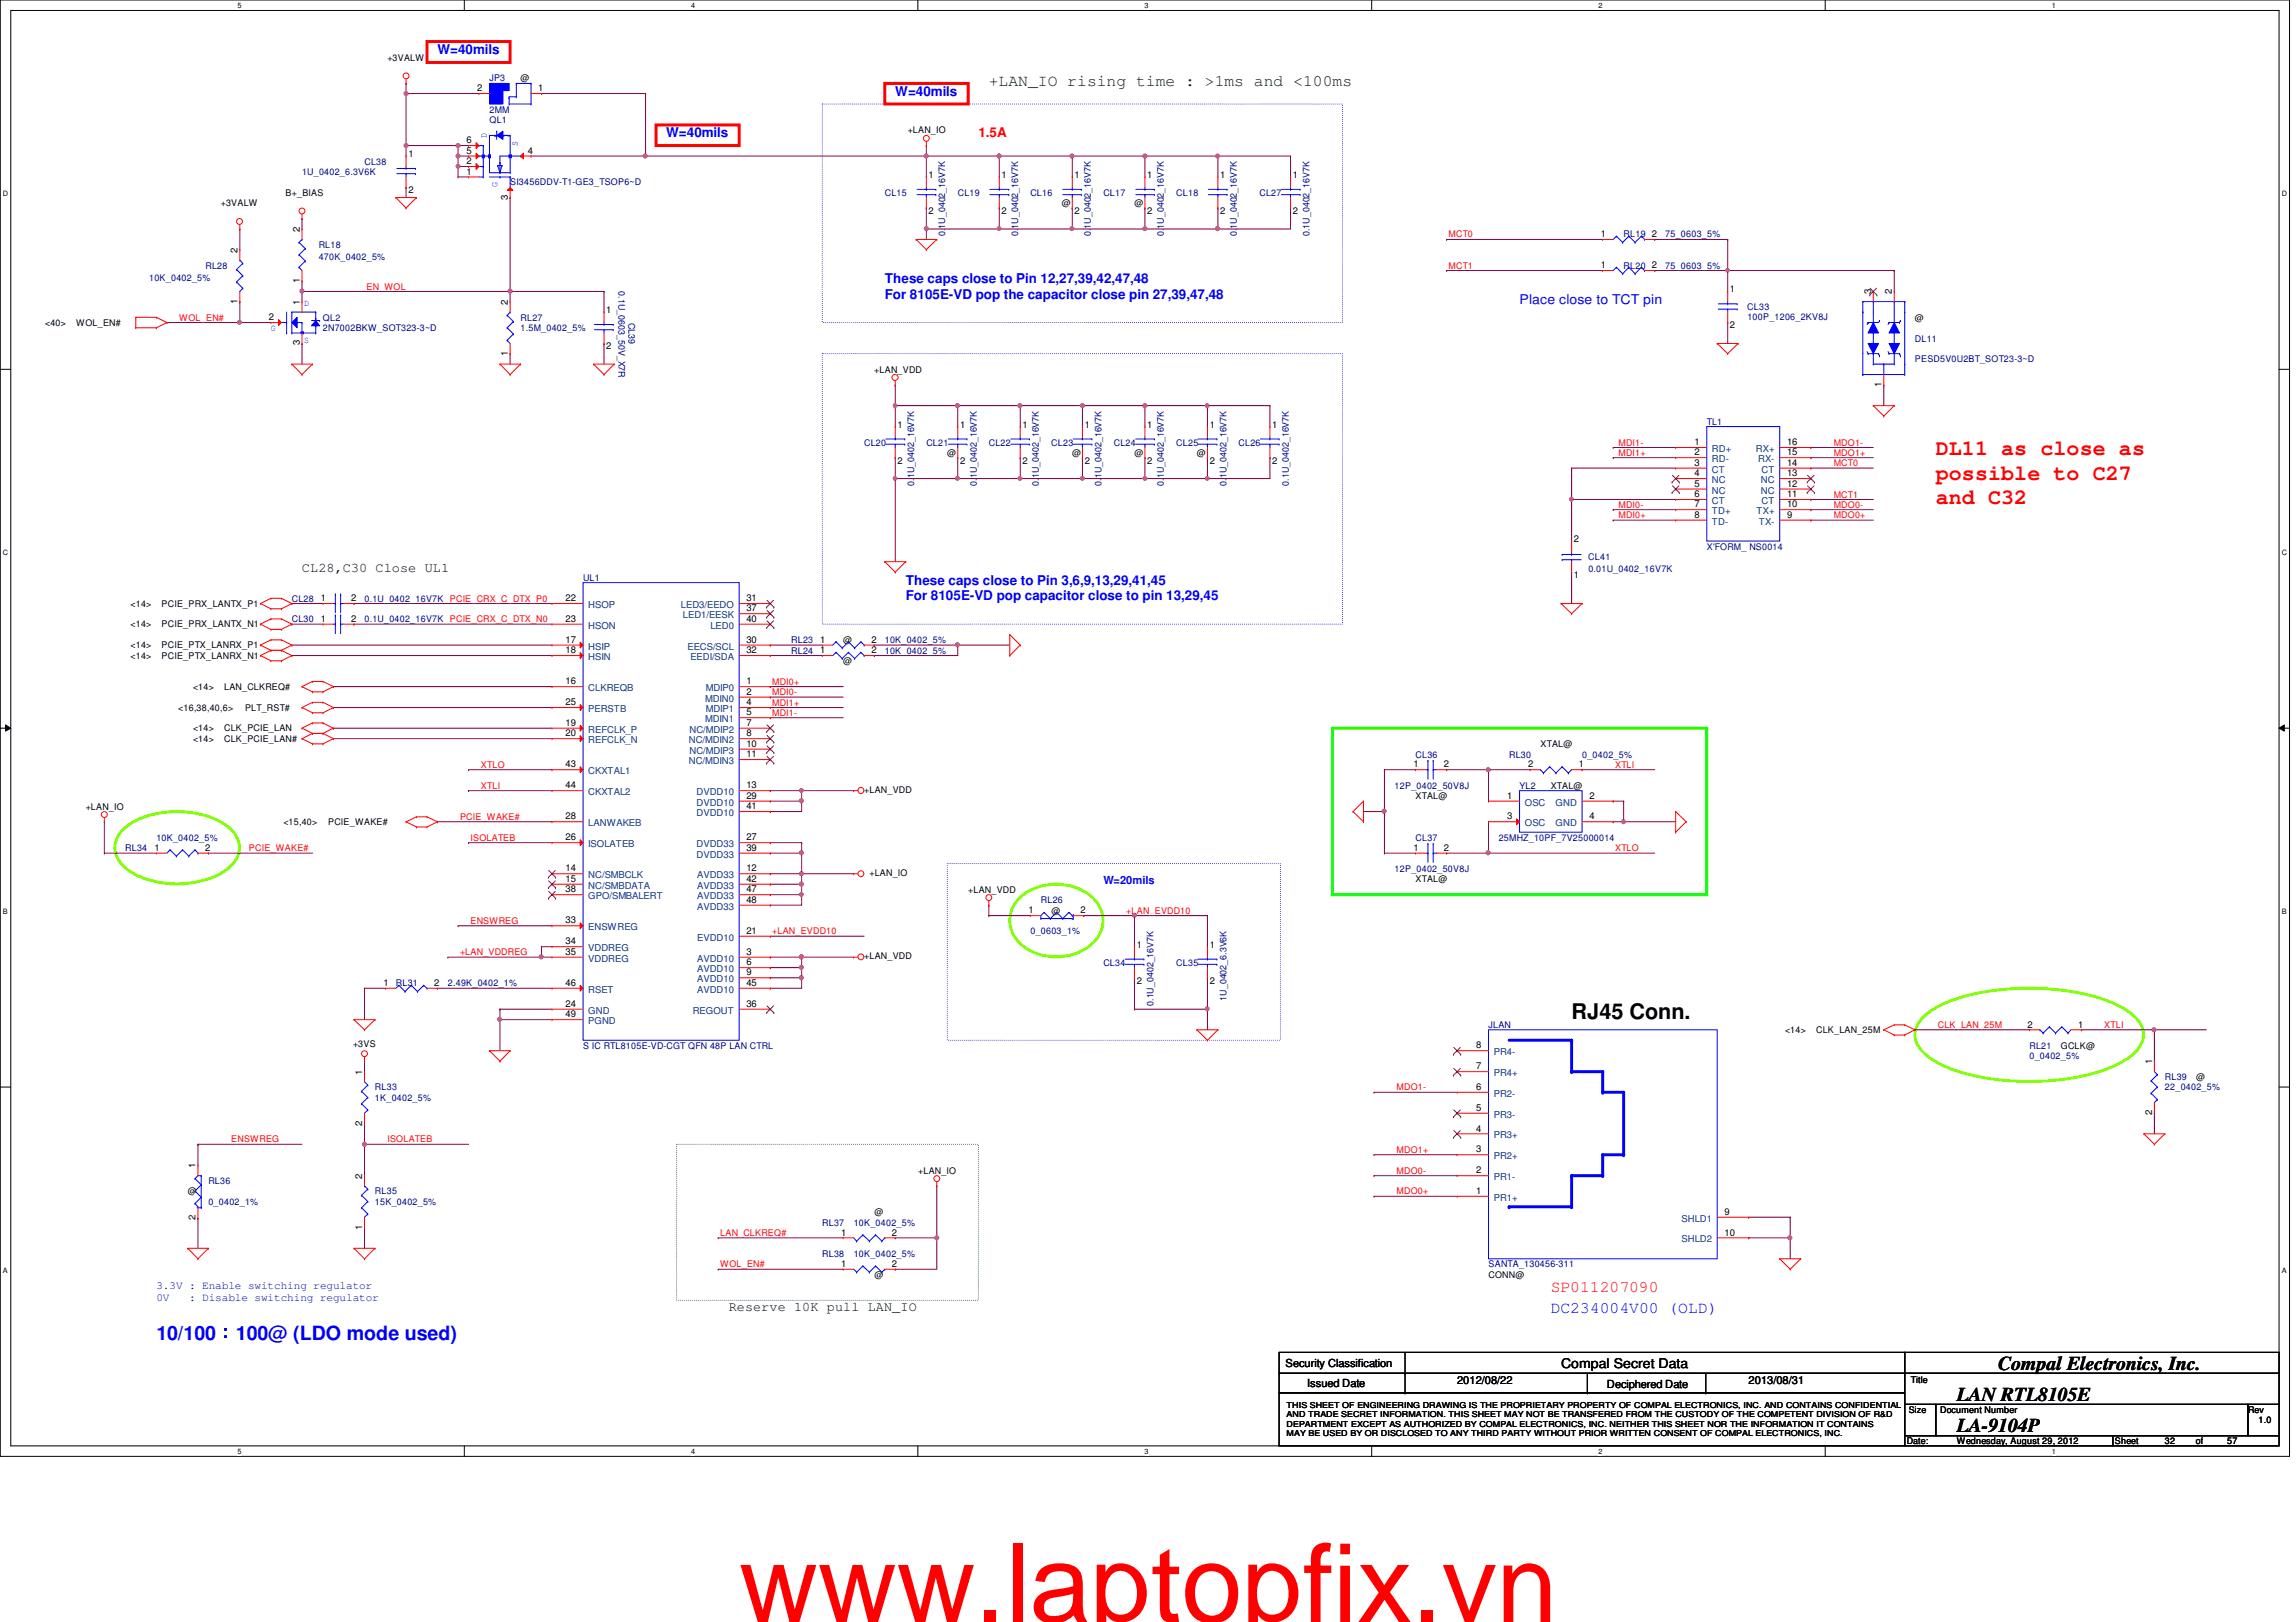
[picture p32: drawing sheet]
<svg xmlns="http://www.w3.org/2000/svg" width="297mm" height="210mm" viewBox="0 0 297 210" stroke-linecap="round" stroke-linejoin="round" font-family="sans-serif">
<defs><g id="words">
<text font-size="14.1" fill="#f00" x="95.6" y="209.9">www.laptopfix.vn</text>
<g font-size="2.8" fill="#f00">
<text x="250.4" y="58.9">DL11 as close as</text>
<text x="250.4" y="62.1">possible to C27</text>
<text x="250.4" y="65.2">and C32</text>
</g>
<text font-size="2.8" x="203.3" y="131.9">RJ45 Conn.</text>
<text font-size="2.5" fill="#00f" x="20.2" y="173.4">10/100：100@ (LDO mode used)</text>
<g font-size="2.5">
<text x="258.5" y="177.3">Compal Electronics, Inc.</text>
<text x="253.1" y="185.4">LA-9104P</text>
<text x="253.2" y="181.4">LAN RTL8105E</text>
</g>
<text font-size="2.1" fill="#004000" x="127.9" y="11.1">+LAN_IO rising time : &gt;1ms and &lt;100ms</text>
<text font-size="2.1" fill="#f00" x="200.6" y="167.3">SP011207090</text>
<text font-size="2.1" fill="#00f" x="200.6" y="169.9">DC234004V00 (OLD)</text>
<g font-size="1.7" fill="#00f">
<text x="56.6" y="7">W=40mils</text>
<text x="86.2" y="17.8">W=40mils</text>
<text x="115.8" y="12.4">W=40mils</text>
<text x="114.5" y="36.6">These caps close to Pin 12,27,39,42,47,48</text>
<text x="114.5" y="38.7">For 8105E-VD pop the capacitor close pin 27,39,47,48</text>
<text x="196.6" y="39.3">Place close to TCT pin</text>
<text x="117.2" y="75.6">These caps close to Pin 3,6,9,13,29,41,45</text>
<text x="117.2" y="77.7">For 8105E-VD pop capacitor close to pin 13,29,45</text>
</g>
<text font-size="1.7" fill="#f00" x="126.6" y="17.8">1.5A</text>
<g font-size="1.7">
<text x="39.1" y="74.1">CL28,C30 Close UL1</text>
<text x="94.3" y="169.7">Reserve 10K pull LAN_IO</text>
<text x="202" y="177">Compal Secret Data</text>
</g>
<text font-size="1.4" fill="#00f" x="142.7" y="114.4">W=20mils</text>
<g font-size="1.4" fill="#0000a0">
<text x="20.2" y="166.8">3.3V : Enable switching regulator</text>
<text x="20.2" y="168.4">0V</text>
<text x="24.5" y="168.4">: Disable switching regulator</text>
</g>
<g font-size="1.4">
<text x="166.3" y="176.9">Security Classification</text>
<text x="169.1" y="179.5">Issued Date</text>
<text x="188.5" y="179.1">2012/08/22</text>
<text x="207.9" y="179.6">Deciphered Date</text>
<text x="226.2" y="179.1">2013/08/31</text>
</g>
<g font-size="1.2">
<text x="50.1" y="7.8">+3VALW</text>
<text x="61.7" y="11.8">2</text>
<text x="67.4" y="10.5">@</text>
<text x="69.6" y="11.8">1</text>
<text x="117.4" y="17.3">+LAN_IO</text>
<text x="52.8" y="20.4">1</text>
<text x="60.4" y="18.5">6</text>
<text x="60.4" y="21.3">2</text>
<text x="60.4" y="19.9">5</text>
<text x="60.4" y="22.6">1</text>
<text x="68.3" y="19.9">4</text>
<text x="120.1" y="23.1">1</text>
<text x="129.6" y="23.1">1</text>
<text x="139" y="23.1">1</text>
<text x="148.4" y="23.1">1</text>
<text x="157.9" y="23.1">1</text>
<text x="167.3" y="23.1">1</text>
<text x="28.6" y="26.7">+3VALW</text>
<text x="37" y="25.4">B+_BIAS</text>
<text x="52.8" y="25">2</text>
<text x="65.7" y="25.9" transform="rotate(-90 65.7 25.9)">3</text>
<text x="120.1" y="27.6">2</text>
<text x="129.6" y="27.6">2</text>
<text x="137.4" y="26.7">@</text>
<text x="139" y="27.6">2</text>
<text x="146.8" y="26.7">@</text>
<text x="148.4" y="27.6">2</text>
<text x="157.9" y="27.6">2</text>
<text x="167.3" y="27.6">2</text>
<text x="30.7" y="32.7" transform="rotate(-90 30.7 32.7)">2</text>
<text x="38.8" y="30.1" transform="rotate(-90 38.8 30.1)">2</text>
<text x="207.1" y="30.7">1</text>
<text x="207.1" y="34.7">1</text>
<text x="213.7" y="30.7">2</text>
<text x="213.7" y="34.7">2</text>
<text x="30.7" y="39.3" transform="rotate(-90 30.7 39.3)">1</text>
<text x="34.8" y="41.4">2</text>
<text x="38.8" y="39.5" transform="rotate(-90 38.8 39.5)">1</text>
<text x="38.8" y="36.6" transform="rotate(-90 38.8 36.6)">1</text>
<text x="65.7" y="39.5" transform="rotate(-90 65.7 39.5)">2</text>
<text x="78.4" y="40.6">1</text>
<text x="223.8" y="37.8">1</text>
<text x="242.1" y="38.1" transform="rotate(-90 242.1 38.1)">3</text>
<text x="244.8" y="38.1" transform="rotate(-90 244.8 38.1)">2</text>
<text x="247.7" y="41.5">@</text>
<text x="5.8" y="42.2">&lt;40&gt;</text>
<text x="9.9" y="42.2">WOL_EN#</text>
<text x="38.8" y="44.7" transform="rotate(-90 38.8 44.7)">3</text>
<text x="65.7" y="46.1" transform="rotate(-90 65.7 46.1)">1</text>
<text x="78.4" y="45.2">2</text>
<text x="223.8" y="42.5">2</text>
<text x="113.1" y="48.2">+LAN_VDD</text>
<text x="243.4" y="50.1" transform="rotate(-90 243.4 50.1)">1</text>
<text x="116.1" y="55.4">1</text>
<text x="116.1" y="60">2</text>
<text x="122.6" y="59">@</text>
<text x="124.2" y="55.4">1</text>
<text x="124.2" y="60">2</text>
<text x="132.3" y="55.4">1</text>
<text x="132.3" y="60">2</text>
<text x="138.7" y="59">@</text>
<text x="140.3" y="55.4">1</text>
<text x="140.3" y="60">2</text>
<text x="146.8" y="59">@</text>
<text x="148.4" y="55.4">1</text>
<text x="148.4" y="60">2</text>
<text x="154.9" y="59">@</text>
<text x="156.5" y="55.4">1</text>
<text x="156.5" y="60">2</text>
<text x="164.6" y="55.4">1</text>
<text x="164.6" y="60">2</text>
<text x="219.2" y="57.6">1</text>
<text x="219.2" y="58.9">2</text>
<text x="231.2" y="57.6">16</text>
<text x="231.2" y="58.9">15</text>
<text x="219.2" y="65.7">7</text>
<text x="219.2" y="60.3">3</text>
<text x="219.2" y="64.3">6</text>
<text x="219.2" y="61.6">4</text>
<text x="219.2" y="63">5</text>
<text x="231.2" y="65.7">10</text>
<text x="231.2" y="64.3">11</text>
<text x="231.2" y="60.3">14</text>
<text x="231.2" y="61.6">13</text>
<text x="231.2" y="63">12</text>
<text x="203.6" y="70.2">2</text>
<text x="219.2" y="67">8</text>
<text x="231.2" y="67">9</text>
<text x="41.5" y="77.8">1</text>
<text x="45.4" y="77.8">2</text>
<text x="73.2" y="77.8">22</text>
<text x="96.6" y="77.8">31</text>
<text x="203.6" y="74.8">1</text>
<text x="16.9" y="78.5">&lt;14&gt;</text>
<text x="16.9" y="81.2">&lt;14&gt;</text>
<text x="16.9" y="83.9">&lt;14&gt;</text>
<text x="20.9" y="78.5">PCIE_PRX_LANTX_P1</text>
<text x="20.9" y="81.2">PCIE_PRX_LANTX_N1</text>
<text x="20.9" y="83.9">PCIE_PTX_LANRX_P1</text>
<text x="41.5" y="80.5">1</text>
<text x="45.4" y="80.5">2</text>
<text x="73.2" y="80.5">23</text>
<text x="73.2" y="83.2">17</text>
<text x="96.6" y="79.1">37</text>
<text x="96.6" y="83.2">30</text>
<text x="96.6" y="80.5">40</text>
<text x="106.1" y="83.2">1</text>
<text x="109.1" y="83.2">@</text>
<text x="112.7" y="83.2">2</text>
<text x="16.9" y="85.3">&lt;14&gt;</text>
<text x="20.9" y="85.3">PCIE_PTX_LANRX_N1</text>
<text x="25" y="89.3">&lt;14&gt;</text>
<text x="29" y="89.3">LAN_CLKREQ#</text>
<text x="73.2" y="84.5">18</text>
<text x="73.2" y="88.6">16</text>
<text x="96.6" y="89.9">2</text>
<text x="96.6" y="88.6">1</text>
<text x="96.6" y="84.5">32</text>
<text x="106.1" y="84.5">1</text>
<text x="109.1" y="85.9">@</text>
<text x="112.7" y="84.5">2</text>
<text x="23.1" y="92">&lt;16,38,40,6&gt;</text>
<text x="25" y="94.7">&lt;14&gt;</text>
<text x="29" y="94.7">CLK_PCIE_LAN</text>
<text x="31.7" y="92">PLT_RST#</text>
<text x="73.2" y="93.9">19</text>
<text x="73.2" y="95.3">20</text>
<text x="73.2" y="91.3">25</text>
<text x="96.6" y="92.6">5</text>
<text x="96.6" y="91.3">4</text>
<text x="96.6" y="93.9">7</text>
<text x="96.6" y="95.3">8</text>
<text x="25" y="96">&lt;14&gt;</text>
<text x="29" y="96">CLK_PCIE_LAN#</text>
<text x="73.2" y="99.3">43</text>
<text x="96.6" y="96.6">10</text>
<text x="96.6" y="98">11</text>
<text x="182.9" y="99.3">1</text>
<text x="186.8" y="99.3">2</text>
<text x="197.7" y="99.3">2</text>
<text x="199.3" y="96.7">XTAL@</text>
<text x="204.3" y="99.3">1</text>
<text x="11.1" y="104.8">+LAN_IO</text>
<text x="36.7" y="106.8">&lt;15,40&gt;</text>
<text x="42.5" y="106.8">PCIE_WAKE#</text>
<text x="73.2" y="102">44</text>
<text x="73.2" y="106">28</text>
<text x="96.6" y="103.4">29</text>
<text x="96.6" y="104.7">41</text>
<text x="96.6" y="102">13</text>
<text x="111.8" y="102.6">+LAN_VDD</text>
<text x="183.1" y="103.4">XTAL@</text>
<text x="195" y="103.4">1</text>
<text x="195" y="106">3</text>
<text x="200.6" y="102.1">XTAL@</text>
<text x="205.6" y="103.4">2</text>
<text x="205.6" y="106">4</text>
<text x="20" y="110.1">1</text>
<text x="26.5" y="110.1">2</text>
<text x="73.2" y="108.8">26</text>
<text x="73.2" y="112.8">14</text>
<text x="96.6" y="112.8">12</text>
<text x="96.6" y="108.8">27</text>
<text x="96.6" y="110.1">39</text>
<text x="112.5" y="113.4">+LAN_IO</text>
<text x="182.9" y="110.1">1</text>
<text x="186.8" y="110.1">2</text>
<text x="73.2" y="115.5">38</text>
<text x="73.2" y="114.1">15</text>
<text x="73.2" y="119.5">33</text>
<text x="96.6" y="114.1">42</text>
<text x="96.6" y="115.5">47</text>
<text x="96.6" y="116.8">48</text>
<text x="125.3" y="115.5">+LAN_VDD</text>
<text x="133.1" y="118.2">1</text>
<text x="136" y="118.2">@</text>
<text x="139.8" y="118.2">2</text>
<text x="183.1" y="114.2">XTAL@</text>
<text x="73.2" y="122.2">34</text>
<text x="73.2" y="123.6">35</text>
<text x="96.6" y="123.6">3</text>
<text x="96.6" y="120.9">21</text>
<text x="96.6" y="124.9">6</text>
<text x="111.8" y="124.2">+LAN_VDD</text>
<text x="147.1" y="122.7">1</text>
<text x="156.5" y="122.7">1</text>
<text x="49.6" y="127.6">1</text>
<text x="56.2" y="127.6">2</text>
<text x="73.2" y="130.3">24</text>
<text x="73.2" y="127.6">46</text>
<text x="73.2" y="131.7">49</text>
<text x="96.6" y="126.2">9</text>
<text x="96.6" y="127.6">45</text>
<text x="96.6" y="130.3">36</text>
<text x="147.1" y="127.3">2</text>
<text x="156.5" y="127.3">2</text>
<text x="45.7" y="135.5">+3VS</text>
<text x="191" y="135.7">8</text>
<text x="230.9" y="133.7">&lt;14&gt;</text>
<text x="234.9" y="133.7">CLK_LAN_25M</text>
<text x="262.3" y="133">2</text>
<text x="266.6" y="135.7">GCLK@</text>
<text x="268.9" y="133">1</text>
<text x="278.4" y="137.8" transform="rotate(-90 278.4 137.8)">1</text>
<text x="46.9" y="139.1" transform="rotate(-90 46.9 139.1)">1</text>
<text x="191" y="143.8">5</text>
<text x="191" y="141.1">6</text>
<text x="191" y="138.4">7</text>
<text x="284.1" y="139.8">@</text>
<text x="46.9" y="145.7" transform="rotate(-90 46.9 145.7)">2</text>
<text x="191" y="149.1">3</text>
<text x="191" y="146.4">4</text>
<text x="278.4" y="144.3" transform="rotate(-90 278.4 144.3)">2</text>
<text x="24.3" y="154.6">@</text>
<text x="25.3" y="151.2" transform="rotate(-90 25.3 151.2)">1</text>
<text x="46.9" y="152.5" transform="rotate(-90 46.9 152.5)">2</text>
<text x="118.8" y="151.9">+LAN_IO</text>
<text x="191" y="151.8">2</text>
<text x="191" y="154.5">1</text>
<text x="25.3" y="157.9" transform="rotate(-90 25.3 157.9)">2</text>
<text x="46.9" y="159.1" transform="rotate(-90 46.9 159.1)">1</text>
<text x="108.8" y="159.9">1</text>
<text x="113.1" y="157.3">@</text>
<text x="115.4" y="159.9">2</text>
<text x="223.1" y="159.9">10</text>
<text x="223.1" y="157.2">9</text>
<text x="108.8" y="164">1</text>
<text x="113.1" y="165.4">@</text>
<text x="115.4" y="164">2</text>
<text x="192.6" y="165.4">CONN@</text>
<text x="247.2" y="178.9">Title</text>
<text x="246.9" y="182.8">Size</text>
<text x="251" y="182.8">Document Number</text>
<text x="290.8" y="182.8">Rev</text>
<text x="292.2" y="184.2">1.0</text>
<text x="246.7" y="186.9">Date:</text>
<text x="253.2" y="186.9">Wednesday, August 29, 2012</text>
<text x="273.6" y="186.9">Sheet</text>
<text x="280.1" y="186.9">32</text>
<text x="284.1" y="186.9">of</text>
<text x="288.1" y="186.9">57</text>
</g>
<g font-size="1.2" fill="#000080">
<text x="63.3" y="10.5">JP3</text>
<text x="63.3" y="15.9">QL1</text>
<text x="63.3" y="14.6">2MM</text>
<text x="39.1" y="22.6">1U_0402_6.3V6K</text>
<text x="47.2" y="21.3">CL38</text>
<text x="66" y="24">SI3456DDV-T1-GE3_TSOP6~D</text>
<text x="114.5" y="25.4">CL15</text>
<text x="123.9" y="25.4">CL19</text>
<text x="133.3" y="25.4">CL16</text>
<text x="142.7" y="25.4">CL17</text>
<text x="152.2" y="25.4">CL18</text>
<text x="162.9" y="25.4">CL27</text>
<text x="26.6" y="34.8">RL28</text>
<text x="41.2" y="32.1">RL18</text>
<text x="41.2" y="33.7">470K_0402_5%</text>
<text x="122.3" y="30.6" transform="rotate(-90 122.3 30.6)">0.1U_0402_16V7K</text>
<text x="131.7" y="30.6" transform="rotate(-90 131.7 30.6)">0.1U_0402_16V7K</text>
<text x="141.1" y="30.6" transform="rotate(-90 141.1 30.6)">0.1U_0402_16V7K</text>
<text x="150.6" y="30.6" transform="rotate(-90 150.6 30.6)">0.1U_0402_16V7K</text>
<text x="160" y="30.6" transform="rotate(-90 160 30.6)">0.1U_0402_16V7K</text>
<text x="169.4" y="30.6" transform="rotate(-90 169.4 30.6)">0.1U_0402_16V7K</text>
<text x="210.1" y="30.7">RL19</text>
<text x="210.1" y="34.8">RL20</text>
<text x="215.4" y="30.7">75_0603_5%</text>
<text x="215.4" y="34.8">75_0603_5%</text>
<text x="19.3" y="36.4">10K_0402_5%</text>
<text x="41.8" y="41.5">QL2</text>
<text x="67.3" y="41.5">RL27</text>
<text x="80" y="37.7" transform="rotate(90 80 37.7)">0.1U_0603_50V_X7R</text>
<text x="81.3" y="41.7" transform="rotate(90 81.3 41.7)">CL39</text>
<text x="226.1" y="40.1">CL33</text>
<text x="226.1" y="41.4">100P_1206_2KV8J</text>
<text x="41.8" y="42.8">2N7002BKW_SOT323-3~D</text>
<text x="67.4" y="42.8">1.5M_0402_5%</text>
<text x="247.7" y="44.2">DL11</text>
<text x="247.7" y="46.9">PESD5V0U2BT_SOT23-3~D</text>
<text x="111.8" y="57.7">CL20</text>
<text x="119.8" y="57.7">CL21</text>
<text x="127.9" y="57.7">CL22</text>
<text x="136" y="57.7">CL23</text>
<text x="144.1" y="57.7">CL24</text>
<text x="152.2" y="57.7">CL25</text>
<text x="160.2" y="57.7">CL26</text>
<text x="220.8" y="54.9">TL1</text>
<text x="118.3" y="62.9" transform="rotate(-90 118.3 62.9)">0.1U_0402_16V7K</text>
<text x="126.4" y="62.9" transform="rotate(-90 126.4 62.9)">0.1U_0402_16V7K</text>
<text x="134.4" y="62.9" transform="rotate(-90 134.4 62.9)">0.1U_0402_16V7K</text>
<text x="142.5" y="62.9" transform="rotate(-90 142.5 62.9)">0.1U_0402_16V7K</text>
<text x="150.6" y="62.9" transform="rotate(-90 150.6 62.9)">0.1U_0402_16V7K</text>
<text x="158.7" y="62.9" transform="rotate(-90 158.7 62.9)">0.1U_0402_16V7K</text>
<text x="166.7" y="62.9" transform="rotate(-90 166.7 62.9)">0.1U_0402_16V7K</text>
<text x="220.8" y="71.1">X'FORM_ NS0014</text>
<text x="37.8" y="77.9">CL28</text>
<text x="47.2" y="77.9">0.1U_0402_16V7K</text>
<text x="75.4" y="75.1">UL1</text>
<text x="205.5" y="72.5">CL41</text>
<text x="205.5" y="74.1">0.01U_0402_16V7K</text>
<text x="37.8" y="80.5">CL30</text>
<text x="47.2" y="80.5">0.1U_0402_16V7K</text>
<text x="102.4" y="83.2">RL23</text>
<text x="114.5" y="83.2">10K_0402_5%</text>
<text x="102.4" y="84.6">RL24</text>
<text x="114.5" y="84.6">10K_0402_5%</text>
<text x="183.1" y="98">CL36</text>
<text x="195.2" y="98">RL30</text>
<text x="204.7" y="98">0_0402_5%</text>
<text x="180.4" y="102.1">12P_0402_50V8J</text>
<text x="196.6" y="102.1">YL2</text>
<text x="16.2" y="110.2">RL34</text>
<text x="20.2" y="108.8">10K_0402_5%</text>
<text x="180.4" y="112.9">12P_0402_50V8J</text>
<text x="183.1" y="108.8">CL37</text>
<text x="193.9" y="108.8">25MHZ_10PF_7V25000014</text>
<text x="134.7" y="116.9">RL26</text>
<text x="133.3" y="120.9">0_0603_1%</text>
<text x="142.7" y="125">CL34</text>
<text x="152.2" y="125">CL35</text>
<text x="51.2" y="127.6">RL31</text>
<text x="58" y="127.6">2.49K_0402_1%</text>
<text x="149.2" y="130.2" transform="rotate(-90 149.2 130.2)">0.1U_0402_16V7K</text>
<text x="158.7" y="129.5" transform="rotate(-90 158.7 129.5)">1U_0402_6.3V6K</text>
<text x="75.4" y="135.7">S IC RTL8105E-VD-CGT QFN 48P LAN CTRL</text>
<text x="192.6" y="133.1">JLAN</text>
<text x="262.5" y="135.7">RL21</text>
<text x="262.6" y="137.1">0_0402_5%</text>
<text x="48.5" y="141.1">RL33</text>
<text x="48.5" y="142.5">1K_0402_5%</text>
<text x="280.1" y="139.8">RL39</text>
<text x="280.1" y="141.1">22_0402_5%</text>
<text x="27" y="153.2">RL36</text>
<text x="27" y="155.9">0_0402_1%</text>
<text x="48.5" y="154.6">RL35</text>
<text x="48.5" y="155.9">15K_0402_5%</text>
<text x="106.4" y="158.6">RL37</text>
<text x="110.4" y="158.6">10K_0402_5%</text>
<text x="106.4" y="162.6">RL38</text>
<text x="110.4" y="162.6">10K_0402_5%</text>
<text x="192.6" y="164">SANTA_130456-311</text>
</g>
<g font-size="1.2" fill="#00f">
<text x="63" y="17.9" transform="rotate(-90 63 17.9)">D</text>
<text x="67" y="18.8" transform="rotate(-90 67 18.8)">S</text>
<text x="64.3" y="24.3" transform="rotate(-90 64.3 24.3)">G</text>
<text x="39.4" y="39.6">D</text>
<text x="35" y="42.8">G</text>
<text x="39.4" y="44.3">S</text>
</g>
<g font-size="1.2" fill="#f00">
<text x="187.4" y="34.8">MCT1</text>
<text x="187.4" y="30.7">MCT0</text>
<text x="23.2" y="41.5">WOL_EN#</text>
<text x="47.4" y="37.5">EN_WOL</text>
<text x="209.4" y="59">MDI1+</text>
<text x="209.4" y="57.7">MDI1-</text>
<text x="237.2" y="59">MDO1+</text>
<text x="237.2" y="57.7">MDO1-</text>
<text x="209.4" y="65.7">MDI0-</text>
<text x="237.2" y="60.3">MCT0</text>
<text x="237.2" y="64.4">MCT1</text>
<text x="237.2" y="65.7">MDO0-</text>
<text x="209.4" y="67.1">MDI0+</text>
<text x="237.2" y="67.1">MDO0+</text>
<text x="58.2" y="77.9">PCIE_CRX_C_DTX_P0</text>
<text x="58.2" y="80.5">PCIE_CRX_C_DTX_N0</text>
<text x="99.9" y="90">MDI0-</text>
<text x="99.9" y="88.6">MDI0+</text>
<text x="99.9" y="92.6">MDI1-</text>
<text x="99.9" y="91.3">MDI1+</text>
<text x="62.2" y="99.4">XTLO</text>
<text x="209" y="99.4">XTLI</text>
<text x="59.5" y="106.1">PCIE_WAKE#</text>
<text x="62.2" y="102.1">XTLI</text>
<text x="32.2" y="110.2">PCIE_WAKE#</text>
<text x="60.9" y="108.8">ISOLATEB</text>
<text x="209" y="110.2">XTLO</text>
<text x="60.9" y="119.5">ENSWREG</text>
<text x="145.7" y="118.2">+LAN_EVDD10</text>
<text x="59.5" y="123.6">+LAN_VDDREG</text>
<text x="99.9" y="120.9">+LAN_EVDD10</text>
<text x="250.7" y="133">CLK_LAN_25M</text>
<text x="272.2" y="133">XTLI</text>
<text x="180.7" y="141.1">MDO1-</text>
<text x="29.9" y="147.8">ENSWREG</text>
<text x="50.1" y="147.8">ISOLATEB</text>
<text x="180.7" y="149.2">MDO1+</text>
<text x="180.7" y="151.9">MDO0-</text>
<text x="180.7" y="154.6">MDO0+</text>
<text x="93.2" y="159.9">LAN_CLKREQ#</text>
<text x="93.2" y="164">WOL_EN#</text>
</g>
<g font-size="1.2" fill="#004080">
<text x="221.5" y="58.5">RD+</text>
<text x="221.5" y="59.8">RD-</text>
<text x="227.2" y="58.5">RX+</text>
<text x="227.5" y="59.8">RX-</text>
<text x="221.5" y="61.2">CT</text>
<text x="221.5" y="65.2">CT</text>
<text x="221.5" y="62.5">NC</text>
<text x="221.5" y="63.9">NC</text>
<text x="227.8" y="62.5">NC</text>
<text x="227.8" y="63.9">NC</text>
<text x="227.9" y="65.2">CT</text>
<text x="227.9" y="61.2">CT</text>
<text x="221.5" y="66.5">TD+</text>
<text x="221.5" y="67.9">TD-</text>
<text x="227.2" y="66.5">TX+</text>
<text x="227.5" y="67.9">TX-</text>
<text x="76.1" y="78.7">HSOP</text>
<text x="76.1" y="81.4">HSON</text>
<text x="88.1" y="78.7">LED3/EEDO</text>
<text x="88.3" y="80">LED1/EESK</text>
<text x="91.9" y="81.4">LED0</text>
<text x="76.1" y="84.1">HSIP</text>
<text x="76.1" y="85.4">HSIN</text>
<text x="76.1" y="89.5">CLKREQB</text>
<text x="88.9" y="84.1">EECS/SCL</text>
<text x="89.3" y="85.4">EEDI/SDA</text>
<text x="91.3" y="89.5">MDIP0</text>
<text x="76.1" y="92.2">PERSTB</text>
<text x="76.1" y="94.8">REFCLK_P</text>
<text x="89.2" y="94.8">NC/MDIP2</text>
<text x="91.2" y="93.5">MDIN1</text>
<text x="91.2" y="90.8">MDIN0</text>
<text x="91.3" y="92.2">MDIP1</text>
<text x="76.1" y="96.2">REFCLK_N</text>
<text x="76.1" y="100.2">CKXTAL1</text>
<text x="89.1" y="96.2">NC/MDIN2</text>
<text x="89.1" y="98.9">NC/MDIN3</text>
<text x="89.2" y="97.5">NC/MDIP3</text>
<text x="76.1" y="106.9">LANWAKEB</text>
<text x="76.1" y="102.9">CKXTAL2</text>
<text x="90.1" y="104.3">DVDD10</text>
<text x="90.1" y="105.6">DVDD10</text>
<text x="90.1" y="102.9">DVDD10</text>
<text x="197.3" y="104.3">OSC</text>
<text x="197.3" y="106.9">OSC</text>
<text x="201.2" y="104.3">GND</text>
<text x="201.2" y="106.9">GND</text>
<text x="76.1" y="109.6">ISOLATEB</text>
<text x="76.1" y="113.7">NC/SMBCLK</text>
<text x="90.1" y="109.6">DVDD33</text>
<text x="90.1" y="111">DVDD33</text>
<text x="90.2" y="113.7">AVDD33</text>
<text x="76.1" y="115">NC/SMBDATA</text>
<text x="76.1" y="116.4">GPO/SMBALERT</text>
<text x="90.2" y="115">AVDD33</text>
<text x="90.2" y="116.4">AVDD33</text>
<text x="90.2" y="117.7">AVDD33</text>
<text x="76.1" y="123.1">VDDREG</text>
<text x="76.1" y="120.4">ENSWREG</text>
<text x="76.1" y="124.5">VDDREG</text>
<text x="90.2" y="124.5">AVDD10</text>
<text x="90.2" y="121.8">EVDD10</text>
<text x="90.2" y="125.8">AVDD10</text>
<text x="76.1" y="128.5">RSET</text>
<text x="76.1" y="131.2">GND</text>
<text x="89.6" y="131.2">REGOUT</text>
<text x="90.2" y="127.1">AVDD10</text>
<text x="90.2" y="128.5">AVDD10</text>
<text x="76.1" y="132.5">PGND</text>
<text x="193.2" y="136.6">PR4-</text>
<text x="193.2" y="141.9">PR2-</text>
<text x="193.2" y="139.3">PR4+</text>
<text x="193.2" y="147.3">PR3+</text>
<text x="193.2" y="144.7">PR3-</text>
<text x="193.2" y="152.7">PR1-</text>
<text x="193.2" y="155.4">PR1+</text>
<text x="193.2" y="150">PR2+</text>
<text x="217.5" y="160.8">SHLD2</text>
<text x="217.5" y="158.1">SHLD1</text>
</g>
<g font-size="1.1">
<text x="166.5" y="182.2">THIS SHEET OF ENGINEERING DRAWING IS THE PROPRIETARY PROPERTY OF COMPAL ELECTRONICS, INC. AND CONTAINS CONFIDENTIAL</text>
<text x="166.5" y="183.4">AND TRADE SECRET INFORMATION. THIS SHEET MAY NOT BE TRANSFERED FROM THE CUSTODY OF THE COMPETENT DIVISION OF R&amp;D</text>
<text x="166.5" y="184.6">DEPARTMENT EXCEPT AS AUTHORIZED BY COMPAL ELECTRONICS, INC. NEITHER THIS SHEET NOR THE INFORMATION IT CONTAINS</text>
<text x="166.5" y="185.8">MAY BE USED BY OR DISCLOSED TO ANY THIRD PARTY WITHOUT PRIOR WRITTEN CONSENT OF COMPAL ELECTRONICS, INC.</text>
</g>
<g font-size=".9">
<text x="30.7" y="1">5</text>
<text x="89.4" y="1">4</text>
<text x="148.1" y="1">3</text>
<text x="206.8" y="1">2</text>
<text x="265.5" y="1">1</text>
<text x=".4" y="25.4">D</text>
<text x="295.2" y="25.4">D</text>
<text x=".4" y="71.8">C</text>
<text x="295.2" y="71.8">C</text>
<text x=".4" y="118.3">B</text>
<text x="295.2" y="118.3">B</text>
<text x=".4" y="164.7">A</text>
<text x="295.2" y="164.7">A</text>
<text x="30.7" y="188.1">5</text>
<text x="89.4" y="188.1">4</text>
<text x="148.1" y="188.1">3</text>
<text x="206.8" y="188.1">2</text>
<text x="265.5" y="188.1">1</text>
</g>
</g></defs>
<path d="M0 0h296.2v188.5h-296.2zM1.4 1.4h293.4v185.7h-293.4z" fill="none" stroke="#000" stroke-width=".13"/>
<g fill="#fff">
<path d="M30.7 .2h.5v1h-.5z"/>
<path d="M30.7 187.3h.5v1h-.5z"/>
</g>
<path d="M60.1 0v1.4M60.1 187.1v1.4" fill="none" stroke="#000" stroke-width=".13"/>
<g fill="#fff">
<path d="M89.4 .2h.5v1h-.5z"/>
<path d="M89.4 187.3h.5v1h-.5z"/>
</g>
<path d="M118.7 0v1.4M118.7 187.1v1.4" fill="none" stroke="#000" stroke-width=".13"/>
<g fill="#fff">
<path d="M148.1 .2h.5v1h-.5z"/>
<path d="M148.1 187.3h.5v1h-.5z"/>
</g>
<path d="M177.5 0v1.4M177.5 187.1v1.4" fill="none" stroke="#000" stroke-width=".13"/>
<g fill="#fff">
<path d="M206.8 .2h.5v1h-.5z"/>
<path d="M206.8 187.3h.5v1h-.5z"/>
</g>
<path d="M236.1 0v1.4M236.1 187.1v1.4" fill="none" stroke="#000" stroke-width=".13"/>
<g fill="#fff">
<path d="M265.5 .2h.5v1h-.5z"/>
<path d="M265.5 187.3h.5v1h-.5z"/>
<path d="M.4 24.6h.7v1h-.7z"/>
<path d="M295.2 24.6h.7v1h-.7z"/>
<path d="M.4 71h.7v1.1h-.7z"/>
<path d="M295.2 71h.7v1.1h-.7z"/>
</g>
<path d="M0 47.8h1.4M294.8 47.8h1.4" fill="none" stroke="#000" stroke-width=".13"/>
<g fill="#fff">
<path d="M.4 117.4h.6v1.1h-.6z"/>
<path d="M295.2 117.4h.6v1.1h-.6z"/>
</g>
<path d="M0 94.2h1.4M.7 93.8l.7 .4-.7 .4zM294.8 94.2l.7-.4v.8zM294.8 94.2h1.4" fill="none" stroke="#000" stroke-width=".13"/>
<path d="M.7 93.8l.7 .4-.7 .4zM294.8 94.2l.7-.4v.8z" fill="#000"/>
<g fill="#fff">
<path d="M.4 163.9h.6v1h-.6z"/>
<path d="M295.2 163.9h.6v1h-.6z"/>
</g>
<path d="M0 140.7h1.4M294.8 140.7h1.4" fill="none" stroke="#000" stroke-width=".13"/>
<path d="M106.4 13.5h67.3v28.2h-67.3zM106.4 45.8h67.3v35h-67.3zM122.6 111.8h43v22.8h-43z" fill="none" stroke="#00f" stroke-width=".13" stroke-dasharray="0 .3"/>
<path d="M55.2 5.4h10.8v2.7h-10.8zM84.9 16.2h10.7v2.6h-10.7zM114.5 10.8h10.8v2.7h-10.8z" fill="none" stroke="#f00" stroke-width=".38"/>
<path d="M87.5 148.1h39.1v20.2h-39.1z" fill="none" stroke="#008000" stroke-width=".13" stroke-dasharray="0 .3"/>
<path d="M16.2 107.1a11 11 0 0 1 7.9-2 9.2 9.2 0 0 1 6.1 2.6 3.1 3.1 0 0 1-.5 4.5 11.3 11.3 0 0 1-9.1 2 8.2 8.2 0 0 1-5-2.5 3.1 3.1 0 0 1 .6-4.6zM131.8 116.3a7.2 7.2 0 0 1 9.7 0 4 4 0 0 1-.6 6.1 7.2 7.2 0 0 1-9.1-.5 3.9 3.9 0 0 1 0-5.6zM248.7 131.7a13.7 13.7 0 0 1 6.9-3.1 33.3 33.3 0 0 1 16.7 .8 9.2 9.2 0 0 1 4.6 3 2.81 2.81 0 0 1-.6 3.7 13.8 13.8 0 0 1-6.8 3.1 32.8 32.8 0 0 1-16.8-.8 9.2 9.2 0 0 1-4.5-3 2.81 2.81 0 0 1 .5-3.7z" fill="none" stroke="#80ff00" stroke-width=".38"/>
<path d="M172.4 94.2h48.4v21.6h-48.4z" fill="none" stroke="#0f0" stroke-width=".38"/>
<path d="M127.9 118.5h5.4M127.9 117.1h.1M127.9 118.5h.1M127.9 117.1v1.4M146.8 118.5h.1M146.8 118.5h9.4M156.2 118.5h.1M156.2 118.5v4M146.8 126.5h.1M146.8 126.5v4.1" fill="none" stroke="#800040" stroke-width=".13"/>
<circle cx="146.8" cy="118.4" r=".26" fill="#f0f"/>
<circle cx="146.8" cy="118.4" r=".26" fill="none" stroke="#f0f" stroke-width=".13"/>
<path d="M146.8 130.6h.1M146.8 130.6h9.4" fill="none" stroke="#800040" stroke-width=".13"/>
<path d="M156 130.4l.2-.1 .2 .1-.1 .3-.1 .1-.2-.1z" fill-rule="evenodd" fill="#f0f"/>
<path d="M156 130.4l.2-.1 .2 .1-.1 .3-.1 .1-.2-.1z" fill="none" stroke="#f0f" stroke-width=".13"/>
<path d="M146.8 118.5h.1M146.8 118.5v4M192.6 106.3h.1M192.6 106.3v4.1M210.1 106.3h.1M210.1 106.3h6.7M156.2 126.5h.1M156.2 130.6h.1M156.2 126.5v6.8" fill="none" stroke="#800040" stroke-width=".13"/>
<path d="M209.9 106.2l.1-.1 .2 .1v.3l-.2 .1-.1-.1z" fill-rule="evenodd" fill="#f0f"/>
<path d="M209.9 106.2l.1-.1 .2 .1v.3l-.2 .1-.1-.1z" fill="none" stroke="#f0f" stroke-width=".13"/>
<path d="M157.6 29.6h.1M167 20.2h.1M167 26.9h.1M167 20.2v2.7M167 26.9v2.7h-9.4M208.7 103.7h1.4M208.7 103.7h.1M208.7 106.3h.1M210.1 103.7h.1M210.1 103.7v2.6h-1.4" fill="none" stroke="#800040" stroke-width=".13"/>
<circle cx="157.5" cy="29.6" r=".26" fill="#f0f"/>
<circle cx="157.5" cy="29.6" r=".26" fill="none" stroke="#f0f" stroke-width=".13"/>
<path d="M140 61.9h8.1M140 61.9h.1" fill="none" stroke="#800040" stroke-width=".13"/>
<circle cx="140" cy="61.9" r=".25" fill="#f0f"/>
<circle cx="140" cy="61.9" r=".25" fill="none" stroke="#f0f" stroke-width=".13"/>
<path d="M138.7 29.6h9.4M138.7 20.2h9.4M138.7 29.6h.1M138.7 20.2h.1M115.8 61.9h.1M115.8 61.9h8.1M132 61.9h.1M132 61.9h8" fill="none" stroke="#800040" stroke-width=".13"/>
<path d="M115.6 61.7h.4v.2v.2h-.2h-.2z" fill-rule="evenodd" fill="#f0f"/>
<path d="M115.6 61.7h.4v.2v.2h-.2h-.2z" fill="none" stroke="#f0f" stroke-width=".13"/>
<path d="M132 52.5h.1M132 52.5h8M148.1 61.9h.1M148.1 61.9h8.1" fill="none" stroke="#800040" stroke-width=".13"/>
<path d="M156 61.7h.3l.1 .2-.1 .2h-.1h-.2z" fill-rule="evenodd" fill="#f0f"/>
<path d="M156 61.7h.3l.1 .2-.1 .2h-.1h-.2z" fill="none" stroke="#f0f" stroke-width=".13"/>
<circle cx="148.1" cy="61.9" r=".25" fill="#f0f"/>
<circle cx="148.1" cy="61.9" r=".25" fill="none" stroke="#f0f" stroke-width=".13"/>
<path d="M192.6 110.4h.1M192.6 110.4h21.5" fill="none" stroke="#800040" stroke-width=".13"/>
<circle cx="192.5" cy="110.4" r=".26" fill="#f0f"/>
<circle cx="192.5" cy="110.4" r=".26" fill="none" stroke="#f0f" stroke-width=".13"/>
<path d="M156.2 59.2h.1M156.2 59.2v2.7M123.9 61.9h8.1M123.9 61.9h.1M204.7 99.6h.1M204.7 99.6h9.4" fill="none" stroke="#800040" stroke-width=".13"/>
<circle cx="132" cy="61.9" r=".25" fill="#f0f"/>
<circle cx="132" cy="61.9" r=".25" fill="none" stroke="#f0f" stroke-width=".13"/>
<circle cx="123.9" cy="61.9" r=".25" fill="#f0f"/>
<circle cx="123.9" cy="61.9" r=".25" fill="none" stroke="#f0f" stroke-width=".13"/>
<path d="M148.1 20.2h.1M148.1 20.2h9.5" fill="none" stroke="#800040" stroke-width=".13"/>
<circle cx="157.5" cy="20.2" r=".26" fill="#f0f"/>
<circle cx="157.5" cy="20.2" r=".26" fill="none" stroke="#f0f" stroke-width=".13"/>
<circle cx="148.1" cy="20.2" r=".26" fill="#f0f"/>
<circle cx="148.1" cy="20.2" r=".26" fill="none" stroke="#f0f" stroke-width=".13"/>
<path d="M119.8 20.2h.1M119.8 20.2v2.7" fill="none" stroke="#800040" stroke-width=".13"/>
<circle cx="119.8" cy="20.2" r=".26" fill="#f0f"/>
<circle cx="119.8" cy="20.2" r=".26" fill="none" stroke="#f0f" stroke-width=".13"/>
<path d="M119.8 18.8h.1M119.8 18.8v1.4M119.8 29.6h.1M119.8 29.6v1.4M129.3 20.2h.1M129.3 20.2h9.4M148.1 26.9h.1M148.1 26.9v2.7" fill="none" stroke="#800040" stroke-width=".13"/>
<circle cx="138.7" cy="20.2" r=".26" fill="#f0f"/>
<circle cx="138.7" cy="20.2" r=".26" fill="none" stroke="#f0f" stroke-width=".13"/>
<path d="M129.1 20l.1-.1 .3 .2-.1 .3h-.2h-.1z" fill-rule="evenodd" fill="#f0f"/>
<path d="M129.1 20l.1-.1 .3 .2-.1 .3h-.2h-.1z" fill="none" stroke="#f0f" stroke-width=".13"/>
<path d="M119.8 20.2h.1M119.8 20.2h9.5M129.3 20.2h.1M129.3 20.2v2.7M138.7 20.2h.1M138.7 20.2v2.7" fill="none" stroke="#800040" stroke-width=".13"/>
<path d="M129.1 20l.1-.1 .3 .2-.1 .3h-.2h-.1z" fill-rule="evenodd" fill="#f0f"/>
<path d="M129.1 20l.1-.1 .3 .2-.1 .3h-.2h-.1z" fill="none" stroke="#f0f" stroke-width=".13"/>
<path d="M129.3 29.6h.1M138.7 26.9h.1M138.7 26.9v2.7h-9.4" fill="none" stroke="#800040" stroke-width=".13"/>
<circle cx="138.7" cy="29.6" r=".26" fill="#f0f"/>
<circle cx="138.7" cy="29.6" r=".26" fill="none" stroke="#f0f" stroke-width=".13"/>
<path d="M129.1 29.4l.1-.1 .3 .1-.1 .4h-.2h-.1z" fill-rule="evenodd" fill="#f0f"/>
<path d="M129.1 29.4l.1-.1 .3 .1-.1 .4h-.2h-.1z" fill="none" stroke="#f0f" stroke-width=".13"/>
<path d="M148.1 20.2h.1M148.1 20.2v2.7M115.8 52.5h.1M115.8 52.5v2.7M123.9 52.5h8.1M123.9 52.5h.1" fill="none" stroke="#800040" stroke-width=".13"/>
<circle cx="131.9" cy="52.5" r=".26" fill="#f0f"/>
<circle cx="131.9" cy="52.5" r=".26" fill="none" stroke="#f0f" stroke-width=".13"/>
<path d="M115.8 52.5h.1M115.8 52.5h8.1" fill="none" stroke="#800040" stroke-width=".13"/>
<circle cx="123.9" cy="52.5" r=".26" fill="#f0f"/>
<circle cx="123.9" cy="52.5" r=".26" fill="none" stroke="#f0f" stroke-width=".13"/>
<path d="M115.6 52.3l.2-.1 .2 .2v.3h-.2h-.2z" fill-rule="evenodd" fill="#f0f"/>
<path d="M115.6 52.3l.2-.1 .2 .2v.3h-.2h-.2z" fill="none" stroke="#f0f" stroke-width=".13"/>
<path d="M148.1 29.6h.1M148.1 29.6h9.5M157.6 20.2h.1M157.6 20.2v2.7M148.1 52.5h.1M148.1 52.5v2.7M156.2 52.5h.1M156.2 52.5v2.7" fill="none" stroke="#800040" stroke-width=".13"/>
<circle cx="157.5" cy="29.6" r=".26" fill="#f0f"/>
<circle cx="157.5" cy="29.6" r=".26" fill="none" stroke="#f0f" stroke-width=".13"/>
<circle cx="148.1" cy="29.6" r=".26" fill="#f0f"/>
<circle cx="148.1" cy="29.6" r=".26" fill="none" stroke="#f0f" stroke-width=".13"/>
<path d="M157.6 26.9h.1M157.6 26.9v2.7M148.1 52.5h.1M148.1 52.5h8.1" fill="none" stroke="#800040" stroke-width=".13"/>
<path d="M156 52.3l.2-.1 .2 .2-.1 .3h-.1h-.2z" fill-rule="evenodd" fill="#f0f"/>
<path d="M156 52.3l.2-.1 .2 .2-.1 .3h-.1h-.2z" fill="none" stroke="#f0f" stroke-width=".13"/>
<circle cx="148.1" cy="52.5" r=".26" fill="#f0f"/>
<circle cx="148.1" cy="52.5" r=".26" fill="none" stroke="#f0f" stroke-width=".13"/>
<g fill="none" stroke="#800040" stroke-width=".13">
<path d="M140 52.5h8.1M140 52.5h.1M140 52.5v2.7M148.1 59.2h.1M148.1 59.2v2.7M156.2 52.5h8.1M156.2 52.5h.1M164.3 52.5h.1M164.3 59.2h.1M164.3 52.5v2.7M164.3 59.2v2.7h-8.1M115.8 61.9h.1"/>
<path d="M115.8 61.9v10.8M156.2 61.9h.1"/>
</g>
<circle cx="140" cy="52.5" r=".26" fill="#f0f"/>
<circle cx="140" cy="52.5" r=".26" fill="none" stroke="#f0f" stroke-width=".13"/>
<g fill="none" stroke="#800040" stroke-width=".13">
<path d="M119.8 29.6h.1M119.8 29.6h9.5M115.8 59.2h.1M115.8 49.8h.1M115.8 49.8v2.7M115.8 59.2v2.7M123.9 52.5h.1M123.9 59.2h.1M123.9 52.5v2.7M123.9 59.2v2.7M132 52.5h.1M132 59.2h.1"/>
<path d="M132 52.5v2.7M132 59.2v2.7M140 59.2h.1M140 59.2v2.7"/>
</g>
<circle cx="119.8" cy="29.6" r=".26" fill="#f0f"/>
<circle cx="119.8" cy="29.6" r=".26" fill="none" stroke="#f0f" stroke-width=".13"/>
<path d="M129.3 26.9h.1M129.3 26.9v2.7M187.2 99.6h5.4M187.2 99.6h.1" fill="none" stroke="#800040" stroke-width=".13"/>
<circle cx="192.5" cy="99.6" r=".26" fill="#f0f"/>
<circle cx="192.5" cy="99.6" r=".26" fill="none" stroke="#f0f" stroke-width=".13"/>
<g fill="none" stroke="#800040" stroke-width=".13">
<path d="M119.8 26.9h.1M119.8 26.9v2.7M179.1 99.6h4M179.1 99.6h.1M179.1 99.6v5.4h-2.7M192.6 99.6h5.3M192.6 99.6h.1M192.6 99.6v4.1M176.4 105h.1M179.1 110.4h4M179.1 110.4h.1M187.2 110.4h5.4"/>
<path d="M187.2 110.4h.1"/>
</g>
<circle cx="179.1" cy="105" r=".26" fill="#f0f"/>
<circle cx="179.1" cy="105" r=".26" fill="none" stroke="#f0f" stroke-width=".13"/>
<g fill="none" stroke="#800040" stroke-width=".13">
<path d="M157.6 20.2h9.4M157.6 20.2h.1M99.6 83.5h.1M99.6 84.8h.1M99.6 83.5h6.8M99.6 84.8h6.8M113.1 84.8h.1M113.1 84.8h10.8M123.9 83.5h6.7M123.9 83.5h.1M179.1 105h.1M179.1 105v5.4"/>
<path d="M47.2 127.9h.1M47.2 127.9v4.1"/>
</g>
<circle cx="123.9" cy="83.4" r=".26" fill="#f0f"/>
<circle cx="123.9" cy="83.4" r=".26" fill="none" stroke="#f0f" stroke-width=".13"/>
<path d="M123.9 83.5h.1M123.9 83.5v1.3M70.1 122.5h1.3M70.1 123.9h1.3M70.1 122.5h.1M70.1 123.9h.1" fill="none" stroke="#800040" stroke-width=".13"/>
<circle cx="70" cy="123.8" r=".26" fill="#f0f"/>
<circle cx="70" cy="123.8" r=".26" fill="none" stroke="#f0f" stroke-width=".13"/>
<path d="M60.6 99.6h.1M60.6 99.6h10.8M60.6 102.3h.1M60.6 102.3h10.8M99.6 115.8h.1M103.7 114.4h.1M103.7 114.4v1.4h-4.1M58 123.9h.1M70.1 122.5h.1M70.1 122.5v1.4h-12.1M103.7 126.5h.1M103.7 126.5v1.4" fill="none" stroke="#800040" stroke-width=".13"/>
<circle cx="103.7" cy="115.7" r=".25" fill="#f0f"/>
<circle cx="103.7" cy="115.7" r=".25" fill="none" stroke="#f0f" stroke-width=".13"/>
<path d="M37.8 84.8h.1M37.8 84.8h33.6M43.1 91.6h.1M43.1 91.6h28.3M45.8 80.8h25.6M45.8 80.8h.1M99.6 117.1h.1M99.6 117.1h4.1M103.7 102.3h6.7M103.7 102.3h.1M99.6 127.9h.1M99.6 127.9h4.1" fill="none" stroke="#800040" stroke-width=".13"/>
<circle cx="103.7" cy="102.3" r=".25" fill="#f0f"/>
<circle cx="103.7" cy="102.3" r=".25" fill="none" stroke="#f0f" stroke-width=".13"/>
<g fill="none" stroke="#800040" stroke-width=".13">
<path d="M37.8 78.1h.1M37.8 78.1h4M45.8 78.1h25.6M45.8 78.1h.1M37.8 80.8h.1M37.8 83.5h.1M37.8 80.8h4M37.8 83.5h33.6M43.1 94.2h.1M43.1 95.6h.1M43.1 88.9h.1M43.1 94.2h28.3"/>
<path d="M43.1 95.6h28.3M43.1 88.9h28.3M60.6 109.1h.1M60.6 109.1h10.8M47.2 127.9h2.7M47.2 127.9h.1M56.6 127.9h.1M56.6 127.9h14.8M64.7 132h.1M64.7 132h6.7"/>
</g>
<circle cx="64.6" cy="131.9" r=".26" fill="#f0f"/>
<circle cx="64.6" cy="131.9" r=".26" fill="none" stroke="#f0f" stroke-width=".13"/>
<path d="M99.6 92.9h.1M99.6 91.6h.1M99.6 90.2h.1M99.6 88.9h.1M99.6 92.9h9.5M99.6 91.6h9.5M99.6 90.2h9.5M99.6 88.9h9.5M64.7 132h.1M64.7 132v4M103.7 123.9h6.7M103.7 123.9h.1" fill="none" stroke="#800040" stroke-width=".13"/>
<circle cx="103.7" cy="123.8" r=".26" fill="#f0f"/>
<circle cx="103.7" cy="123.8" r=".26" fill="none" stroke="#f0f" stroke-width=".13"/>
<path d="M99.6 125.2h.1M99.6 126.5h.1M99.6 125.2h4.1M99.6 126.5h4.1" fill="none" stroke="#800040" stroke-width=".13"/>
<circle cx="103.7" cy="126.5" r=".26" fill="#f0f"/>
<circle cx="103.7" cy="126.5" r=".26" fill="none" stroke="#f0f" stroke-width=".13"/>
<path d="M103.7 125.2h.1M103.7 125.2v1.3" fill="none" stroke="#800040" stroke-width=".13"/>
<circle cx="103.7" cy="125.2" r=".26" fill="#f0f"/>
<circle cx="103.7" cy="125.2" r=".26" fill="none" stroke="#f0f" stroke-width=".13"/>
<path d="M99.6 105h.1M99.6 102.3h.1M99.6 103.7h.1M99.6 105h4.1M99.6 102.3h4.1M103.7 102.3h.1M103.7 102.3v1.4h-4.1" fill="none" stroke="#800040" stroke-width=".13"/>
<circle cx="103.7" cy="103.6" r=".26" fill="#f0f"/>
<circle cx="103.7" cy="103.6" r=".26" fill="none" stroke="#f0f" stroke-width=".13"/>
<path d="M103.7 113.1h6.7M103.7 113.1h.1" fill="none" stroke="#800040" stroke-width=".13"/>
<circle cx="103.7" cy="113.1" r=".26" fill="#f0f"/>
<circle cx="103.7" cy="113.1" r=".26" fill="none" stroke="#f0f" stroke-width=".13"/>
<path d="M99.6 113.1h.1M99.6 114.4h.1M99.6 113.1h4.1M99.6 114.4h4.1" fill="none" stroke="#800040" stroke-width=".13"/>
<circle cx="103.7" cy="114.4" r=".26" fill="#f0f"/>
<circle cx="103.7" cy="114.4" r=".26" fill="none" stroke="#f0f" stroke-width=".13"/>
<path d="M103.7 113.1h.1M103.7 113.1v1.3M103.7 123.9h.1M103.7 123.9v1.3" fill="none" stroke="#800040" stroke-width=".13"/>
<circle cx="103.7" cy="123.8" r=".26" fill="#f0f"/>
<circle cx="103.7" cy="123.8" r=".26" fill="none" stroke="#f0f" stroke-width=".13"/>
<path d="M99.6 109.1h.1M99.6 109.1h4.1M103.7 110.4h.1M103.7 110.4v2.7" fill="none" stroke="#800040" stroke-width=".13"/>
<circle cx="103.7" cy="110.4" r=".26" fill="#f0f"/>
<circle cx="103.7" cy="110.4" r=".26" fill="none" stroke="#f0f" stroke-width=".13"/>
<g fill="none" stroke="#800040" stroke-width=".13">
<path d="M52.5 10.8h.1M52.5 12.1h.1M52.5 10.8v1.3M52.5 12.1h9.5M70.1 12.1h13.4M70.1 12.1h.1M83.5 12.1h.1M83.5 12.1v8.1h-14.8M68.7 20.2h.1M21.6 41.7h9.4M21.6 41.7h.1M113.1 83.5h.1"/>
<path d="M113.1 83.5h10.8M56.6 106.3h.1M56.6 106.3h14.8M59.3 119.8h.1M59.3 119.8h12.1M99.6 110.4h.1M103.7 103.7h.1M103.7 115.8h.1M103.7 109.1h.1M103.7 109.1v1.3h-4.1M103.7 103.7v1.3M103.7 115.8v1.3"/>
<path d="M64.7 130.6h.1M64.7 130.6v1.4M64.7 130.6h6.7M99.6 121.2h.1M99.6 123.9h.1M99.6 121.2h12.2M99.6 123.9h4.1"/>
</g>
<circle cx="83.5" cy="20.2" r=".26" fill="#f0f"/>
<circle cx="83.5" cy="20.2" r=".26" fill="none" stroke="#f0f" stroke-width=".13"/>
<path d="M39.1 37.7h.1M39.1 37.7v1.3M66 37.7h.1M66 37.7h12.1M78.1 37.7h.1M78.1 37.7v2.7M78.1 44.4h.1M78.1 44.4v2.7" fill="none" stroke="#800040" stroke-width=".13"/>
<circle cx="39.1" cy="37.7" r=".26" fill="#f0f"/>
<circle cx="39.1" cy="37.7" r=".26" fill="none" stroke="#f0f" stroke-width=".13"/>
<path d="M59.3 18.8h.1M59.3 18.8v1.4M39.1 28.3h.1M39.1 28.3v1.3M59.3 22.9h1.3M59.3 20.2h1.3M59.3 22.9h.1M59.3 20.2h.1M39.1 44.4h.1M39.1 44.4v2.7" fill="none" stroke="#800040" stroke-width=".13"/>
<circle cx="59.3" cy="20.2" r=".26" fill="#f0f"/>
<circle cx="59.3" cy="20.2" r=".26" fill="none" stroke="#f0f" stroke-width=".13"/>
<path d="M59.3 18.8h1.3M59.3 18.8h.1M59.3 20.2h.1M59.3 20.2v1.3" fill="none" stroke="#800040" stroke-width=".13"/>
<circle cx="59.3" cy="18.8" r=".26" fill="#f0f"/>
<circle cx="59.3" cy="18.8" r=".26" fill="none" stroke="#f0f" stroke-width=".13"/>
<path d="M59.3 21.5h1.3M59.3 21.5h.1" fill="none" stroke="#800040" stroke-width=".13"/>
<circle cx="59.3" cy="21.5" r=".25" fill="#f0f"/>
<circle cx="59.3" cy="21.5" r=".25" fill="none" stroke="#f0f" stroke-width=".13"/>
<path d="M52.5 18.8h.1M52.5 18.8h6.8M59.3 21.5h.1M59.3 21.5v1.4" fill="none" stroke="#800040" stroke-width=".13"/>
<circle cx="52.5" cy="18.8" r=".26" fill="#f0f"/>
<circle cx="52.5" cy="18.8" r=".26" fill="none" stroke="#f0f" stroke-width=".13"/>
<path d="M52.5 12.1h.1M52.5 12.1v6.7M39.1 36.4h.1M39.1 36.4v1.3" fill="none" stroke="#800040" stroke-width=".13"/>
<circle cx="52.5" cy="12.1" r=".26" fill="#f0f"/>
<circle cx="52.5" cy="12.1" r=".26" fill="none" stroke="#f0f" stroke-width=".13"/>
<path d="M52.5 18.8h.1M52.5 18.8v1.4M52.5 24.3h.1M52.5 24.3v1.3M31 41.7h.1M31 41.7h4" fill="none" stroke="#800040" stroke-width=".13"/>
<circle cx="31" cy="41.7" r=".25" fill="#f0f"/>
<circle cx="31" cy="41.7" r=".25" fill="none" stroke="#f0f" stroke-width=".13"/>
<path d="M66 37.7h.1M66 37.7v1.3M66 45.8h.1M66 45.8v1.3" fill="none" stroke="#800040" stroke-width=".13"/>
<circle cx="66" cy="37.7" r=".26" fill="#f0f"/>
<circle cx="66" cy="37.7" r=".26" fill="none" stroke="#f0f" stroke-width=".13"/>
<g fill="none" stroke="#800040" stroke-width=".13">
<path d="M31 29.6h.1M31 39h.1M31 29.6v2.7M31 39v2.7M39.1 37.7h.1M66 25.6h.1M66 25.6v12.1h-26.9M83.5 20.2h36.3M119.8 20.2h.1M214.1 31h.1M214.1 35h.1M214.1 31h9.4"/>
<path d="M214.1 35h9.4"/>
</g>
<path d="M223.3 34.8h.3l.1 .2-.1 .1-.1 .1-.2-.1z" fill-rule="evenodd" fill="#f0f"/>
<path d="M223.3 34.8h.3l.1 .2-.1 .1-.1 .1-.2-.1z" fill="none" stroke="#f0f" stroke-width=".13"/>
<path d="M187.2 35h20.1M187.2 35h.1M223.5 35h21.6M223.5 31h.1M223.5 35h.1M223.5 31v6.7M245.1 35h.1M245.1 35v2.7M223.5 41.7h.1M223.5 41.7v2.7M203.3 64.6h.1M203.3 64.6v5.4" fill="none" stroke="#800040" stroke-width=".13"/>
<path d="M203.1 64.4l.2-.1 .2 .2v.3l-.2 .1-.2-.1z" fill-rule="evenodd" fill="#f0f"/>
<path d="M203.1 64.4l.2-.1 .2 .2v.3l-.2 .1-.2-.1z" fill="none" stroke="#f0f" stroke-width=".13"/>
<g fill="none" stroke="#800040" stroke-width=".13">
<path d="M187.2 31h20.1M187.2 31h.1M208.7 59.2h8.1M208.7 57.9h8.1M208.7 59.2h.1M208.7 57.9h.1M234.3 59.2h8.1M234.3 57.9h8.1M234.3 59.2h.1M234.3 57.9h.1M243.7 49.8h.1M243.7 49.8v2.7"/>
<path d="M203.3 74h.1M203.3 60.6h.1M203.3 64.6h.1M203.3 60.6v4M203.3 74v4.1M203.3 60.6h13.5M203.3 64.6h13.5M208.7 66h8.1M208.7 67.3h8.1M208.7 66h.1M208.7 67.3h.1M234.3 60.6h8.1"/>
<path d="M234.3 64.6h8.1M234.3 66h8.1M234.3 67.3h8.1M234.3 60.6h.1M234.3 64.6h.1M234.3 66h.1M234.3 67.3h.1M25.6 148.1h.1M25.6 148.1h13.5M47.2 148.1h13.4M47.2 148.1h.1M47.2 145.4h.1"/>
<path d="M47.2 158.9h.1M47.2 145.4v6.7M47.2 158.9v2.6"/>
</g>
<circle cx="47.2" cy="148.1" r=".26" fill="#f0f"/>
<circle cx="47.2" cy="148.1" r=".26" fill="none" stroke="#f0f" stroke-width=".13"/>
<g fill="none" stroke="#800040" stroke-width=".13">
<path d="M13.5 110.4h6.7M13.5 106.3h.1M13.5 110.4h.1M13.5 106.3v4.1M27 110.4h13.4M27 110.4h.1M47.2 137.3h.1M47.2 137.3v1.4M25.6 148.1h.1M25.6 148.1v2.7M121.2 153.5h.1M121.2 153.5v6.7h-5.4"/>
<path d="M92.9 160.2h16.2M92.9 160.2h.1M115.8 160.2h.1"/>
</g>
<circle cx="121.2" cy="160.2" r=".26" fill="#f0f"/>
<circle cx="121.2" cy="160.2" r=".26" fill="none" stroke="#f0f" stroke-width=".13"/>
<g fill="none" stroke="#800040" stroke-width=".13">
<path d="M177.8 152.1h10.7M177.8 149.4h10.7M177.8 141.4h10.7M177.8 154.8h10.7M177.8 152.1h.1M177.8 149.4h.1M177.8 141.4h.1M177.8 154.8h.1M226.2 157.5h5.4M226.2 157.5h.1M231.6 157.5h.1M231.6 157.5v5.4"/>
<path d="M92.9 164.3h16.2M92.9 164.3h.1M115.8 164.3h.1M121.2 160.2h.1M121.2 160.2v4.1h-5.4M226.2 160.2h5.4M226.2 160.2h.1M231.6 160.2h.1"/>
</g>
<circle cx="231.6" cy="160.2" r=".26" fill="#f0f"/>
<circle cx="231.6" cy="160.2" r=".26" fill="none" stroke="#f0f" stroke-width=".13"/>
<path d="M247.7 133.3h.1M247.7 133.3h14.8M278.7 133.3h.1M278.7 133.3h6.7" fill="none" stroke="#800040" stroke-width=".13"/>
<circle cx="278.7" cy="133.3" r=".26" fill="#f0f"/>
<circle cx="278.7" cy="133.3" r=".26" fill="none" stroke="#f0f" stroke-width=".13"/>
<path d="M140.2 118.5h.1M140.2 118.5h6.6M269.3 133.3h.1M269.3 133.3h9.4M278.7 133.3h.1M278.7 133.3v4M25.6 157.6h.1M25.6 157.6v3.9M278.7 144.1h.1M278.7 144.1v2.6" fill="none" stroke="#800040" stroke-width=".13"/>
<g fill="none" stroke="#f00" stroke-width=".13">
<path d="M52.5 10.8h.1M52.5 10.2v.6M119.8 18.8h.1M119.8 18.3v.5M31 29.6h.1M31 29.1v.5M39.1 28.3h.1M39.1 27.7v.6M51.2 25.6h.1M51.2 25.6h2.7M51.2 25.6l1.3 1.3M52.5 26.9h.1"/>
<path d="M53.9 25.6h.1M53.9 25.6l-1.4 1.3M118.5 31l1.3 1.3M118.5 31h.1M118.5 31h2.7M119.8 32.3h.1M121.2 31h.1M121.2 31l-1.4 1.3M17.6 41.1h2.6M17.6 41.1h.1M17.6 42.4h.1M17.6 41.1v1.3"/>
<path d="M17.6 42.4h2.6M20.2 41.1h.1M20.2 42.4h.1M20.2 41.1l1.4 .6M21.6 41.7l-1.4 .7M21.6 41.7h.1M37.8 47.1h2.6M37.8 47.1h.1M37.8 47.1l1.3 1.4M39.1 48.5h.1M40.4 47.1h.1M40.4 47.1l-1.3 1.4"/>
<path d="M64.7 47.1h2.6M64.7 47.1h.1M64.7 47.1l1.3 1.4M66 48.5h.1M67.3 47.1h.1M67.3 47.1l-1.3 1.4M76.8 47.1h2.7M76.8 47.1h.1M76.8 47.1l1.3 1.4M78.1 48.5h.1M78.1 40.4h.1M78.1 44.4h.1"/>
<path d="M78.1 40.4v1.3M78.1 43.1v1.3M79.5 47.1l-1.4 1.4M79.5 47.1h.1M115.8 49.8h.1M115.8 49.3v.5M222.2 44.4h2.7M222.2 44.4h.1M222.2 44.4l1.3 1.4M223.5 45.8h.1M224.9 44.4h.1M224.9 44.5l-1.4 1.3"/>
<path d="M242.4 52.5h2.7M242.4 52.5h.1M242.4 52.5l1.3 1.3M243.7 53.8h.1M245.1 52.5h.1M245.1 52.5l-1.4 1.3M33.7 78.1h.1M33.7 78.1l1.3 .7M35 77.4h1.4M35 77.4h.1M35 78.8h.1M35 77.4l-1.3 .7"/>
<path d="M35 78.8h1.4M36.4 77.4h.1M36.4 78.8h.1M36.4 77.4l1.4 .7M37.8 78.1l-1.4 .7M37.8 78.1h.1M114.5 72.7l1.3 1.3M114.5 72.7h.1M114.5 72.7h2.7M115.8 74h.1M117.2 72.7h.1M117.2 72.7l-1.4 1.3"/>
<path d="M202 78.1h2.7M202 78.1h.1M202 78.1l1.3 1.3M203.3 79.4h.1M204.7 78.1l-1.4 1.3M204.7 78.1h.1M33.7 80.8h.1M33.7 83.5h.1M33.7 84.8h.1M33.7 80.8l1.3 .6M33.7 83.5l1.3 .7M33.7 84.8l1.3 .7"/>
<path d="M35 80.1h1.4M35 82.8h1.4M35 84.2h1.4M35 80.1h.1M35 81.4h.1M35 82.8h.1M35 84.2h.1M35 85.5h.1M35 80.1l-1.3 .7M35 81.4h1.4M35 82.8l-1.3 .7M35 84.2l-1.3 .6"/>
<path d="M35 85.5h1.4M36.4 80.1h.1M36.4 81.4h.1M36.4 82.8h.1M36.4 84.2h.1M36.4 85.5h.1M36.4 80.1l1.4 .7M36.4 82.8l1.4 .7M36.4 84.2l1.4 .6M37.8 80.8l-1.4 .6M37.8 83.5l-1.4 .7M37.8 84.8l-1.4 .7"/>
<path d="M37.8 80.8h.1M37.8 83.5h.1M37.8 84.8h.1M39.1 88.9h.1M39.1 91.6h.1M39.1 94.2h.1M39.1 95.6h.1M39.1 88.9l1.3 .6M39.1 91.6l1.3 .6M39.1 94.2l1.3 .7M39.1 95.6l1.3 .7M40.4 88.2h.1"/>
<path d="M40.4 89.5h.1M40.4 90.9h.1M40.4 92.2h.1M40.4 93.6h.1M40.4 94.9h.1M40.4 96.3h.1M40.4 88.2l-1.3 .7M40.4 89.5h1.4M40.4 90.9l-1.3 .7M40.4 92.2h1.4M40.4 93.6l-1.3 .6M40.4 94.9h1.4"/>
<path d="M40.4 94.9l-1.3 .7M40.4 96.3h1.4M40.4 88.2h1.4M40.4 90.9h1.4M40.4 93.6h1.4M41.8 88.2l1.3 .7M41.8 90.9l1.3 .7M41.8 93.6l1.3 .6M41.8 94.9l1.3 .7M41.8 88.2h.1M41.8 89.5h.1M41.8 90.9h.1"/>
<path d="M41.8 92.2h.1M41.8 93.6h.1M41.8 94.9h.1M41.8 96.3h.1M43.1 88.9h.1M43.1 91.6h.1M43.1 94.2h.1M43.1 95.6h.1M43.1 88.9l-1.3 .6M43.1 91.6l-1.3 .6M43.1 94.2l-1.3 .7M43.1 95.6l-1.3 .7"/>
<path d="M130.6 82.1l1.4 1.4M130.6 84.8h.1M130.6 82.1h.1M130.6 82.1v2.7M132 83.5h.1M132 83.5l-1.4 1.3M13.5 106.3h.1M13.5 105.8v.5M52.5 106.3h.1M52.5 106.3l1.4 .7M53.9 105.7h1.3M53.9 105.7h.1"/>
<path d="M53.9 107h.1M53.9 105.7l-1.4 .6M53.9 107h1.3M55.2 105.7l1.4 .6M55.2 105.7h.1M55.2 107h.1M56.6 106.3h.1M56.6 106.3l-1.4 .7M110.4 102.3h.6M110.4 113.1h.6M110.4 102.3h.1M110.4 113.1h.1"/>
<path d="M127.9 117.1h.1M127.9 116.6v.5M175 105h.1M175 105l1.4 1.3M176.4 103.7h.1M176.4 106.3h.1M176.4 103.7v2.6M176.4 103.7l-1.4 1.3M216.8 105l1.3 1.3M216.8 107.7h.1M216.8 105h.1M216.8 105v2.7"/>
<path d="M218.1 106.3h.1M218.1 106.3l-1.3 1.4M45.8 132h2.7M45.8 132h.1M45.8 132l1.4 1.3M47.2 133.3h.1M47.2 137.3h.1M47.2 136.8v.5M48.5 132h.1M48.5 132l-1.3 1.3M63.3 136l1.4 1.3M63.3 136h.1"/>
<path d="M63.3 136h2.7M64.7 137.3h.1M66 136h.1M66 136l-1.3 1.3M110.4 123.9h.6M110.4 123.9h.1M154.9 133.3l1.3 1.3M154.9 133.3h.1M154.9 133.3h2.7M156.2 134.6h.1M157.6 133.3h.1M157.6 133.3l-1.4 1.3"/>
<path d="M243.7 133.3h.1M243.7 133.3l1.4 .6M245.1 132.6h.1M245.1 133.9h.1M245.1 132.6l-1.4 .7M245.1 133.9h1.3M245.1 132.6h1.3M246.4 132.6l1.3 .7M246.4 132.6h.1M246.4 133.9h.1M247.7 133.3h.1M247.7 133.3l-1.3 .6"/>
<path d="M121.2 153.5h.1M121.2 153v.5M277.4 146.7h.1M277.4 146.7h2.7M277.4 146.7l1.3 1.4M278.7 148.1h.1M280.1 146.7h.1M280.1 146.7l-1.4 1.4M24.3 161.5l1.3 1.4M24.3 161.5h.1M24.3 161.5h2.7M25.6 162.9h.1"/>
<path d="M27 161.5h.1M27 161.5l-1.4 1.4M45.8 161.5l1.4 1.4M45.8 161.5h.1M45.8 161.5h2.7M47.2 162.9h.1M48.5 161.5h.1M48.5 161.5l-1.3 1.4M230.2 162.9h.1M230.2 162.9h2.8M230.2 162.9l1.4 1.4M231.6 164.3h.1"/>
<path d="M233 162.9h.1M233 162.9l-1.4 1.4"/>
<circle cx="52.5" cy="9.8" r=".38"/>
<circle cx="119.8" cy="17.9" r=".38"/>
<circle cx="31" cy="28.7" r=".38"/>
<circle cx="39.1" cy="27.3" r=".38"/>
<circle cx="115.8" cy="48.8" r=".39"/>
<circle cx="13.5" cy="105.4" r=".38"/>
<circle cx="111.4" cy="102.3" r=".39"/>
<circle cx="111.4" cy="113.1" r=".38"/>
<circle cx="127.9" cy="116.2" r=".38"/>
<circle cx="47.2" cy="136.4" r=".38"/>
<circle cx="111.4" cy="123.8" r=".38"/>
<circle cx="121.2" cy="152.5" r=".38"/>
</g>
<g fill="none" stroke="#000" stroke-width=".13">
<path d="M165.5 175h80.9v2.7h-80.9zM165.5 177.7h80.9v2.6h-80.9zM181.8 177.7h.1M181.8 175v5.3M205.4 177.7v2.6M220.7 177.7v2.6M246.4 175h48.4v2.7h-48.4zM246.4 177.7h48.4v4h-48.4zM165.5 180.3h80.9v6.8h-80.9zM181.8 180.3h.1M205.4 180.3h.1M220.7 180.3h.1"/>
<path d="M246.4 181.7h4v4.1h-4zM246.4 185.8h26.9v1.3h-26.9zM250.4 181.7h40.4v4.1h-40.4zM273.3 185.8h21.5v1.3h-21.5zM290.8 181.7h4v4.1h-4z"/>
</g>
<path d="M76.9 42.7h2.4M76.9 42h2.4M78.1 42h.1M78.1 42.7h.1M78.1 41.7v.3M78.1 42.7v.4M79.3 42.7h.1M79.3 42h.1" fill="none" stroke="#00f" stroke-width=".13"/>
<path d="M63.3 10.8h2.6v.9h-.8v1.8h-1.8z" fill-rule="evenodd" fill="#00f"/>
<g fill="none" stroke="#00f" stroke-width=".13">
<path d="M63.3 10.8h2.6v.9h-.8v1.8h-1.8zM65.9 13.5h.1M65.9 12.7h.1M65.9 13.5h2.8M66.8 12.5h.1M66.8 10.8h.1M66.8 10.8v1.7M66.8 12.5h-.9v1M66.8 10.8h1.9M68.7 13.5h.1M68.7 10.8h.1M68.7 10.8v2.7"/>
<path d="M51.3 22.5h2.5M51.3 21.8h2.5M52.5 21.8h.1M52.5 22.5h.1M52.5 21.5v.3M52.5 22.5v.4M53.8 22.5h.1M53.8 21.8h.1M128.1 25.2h2.4M128.1 24.5h2.4M129.3 24.5h.1M129.3 25.2h.1"/>
<path d="M129.3 24.3v.2M129.3 25.2v.4M130.5 25.2h.1M130.5 24.5h.1M137.5 25.2h2.4M137.5 24.5h2.4M138.7 24.5h.1M138.7 25.2h.1M138.7 24.3v.2M138.7 25.2v.4M139.9 25.2h.1M139.9 24.5h.1"/>
<path d="M156.3 25.2h2.4M156.3 24.5h2.4M157.6 24.5h.1M157.6 25.2h.1M157.6 24.3v.2M157.6 25.2v.4M158.7 25.2h.1M158.7 24.5h.1M165.8 25.2h2.4M165.8 24.5h2.4M167 24.5h.1M167 25.2h.1"/>
<path d="M167 24.3v.2M167 25.2v.4M168.2 25.2h.1M168.2 24.5h.1M122.7 57.5h2.4M122.7 56.8h2.4M123.9 56.8h.1M123.9 57.5h.1M123.9 56.6v.2M123.9 57.5v.4M125.1 57.5h.1M125.1 56.8h.1"/>
<path d="M138.8 57.5h2.5M138.8 56.8h2.5M140 56.8h.1M140 57.5h.1M140 56.6v.2M140 57.5v.4M141.3 57.5h.1M141.3 56.8h.1M146.9 57.5h2.4M146.9 56.8h2.4M148.1 56.8h.1M148.1 57.5h.1"/>
<path d="M148.1 56.6v.2M148.1 57.5v.4M149.3 57.5h.1M149.3 56.8h.1M43.4 79.6h.1M43.4 79.6v2.4M44.1 79.6h.1M44.1 79.6v2.4M43.1 80.8h.3M43.4 80.8h.1M44.1 80.8h.4M44.1 80.8h.1"/>
<path d="M108.2 84.4h.1M108.2 84.4l.8 .8M108.2 84.4l-.5 .4M109 85.2h.1M109.8 84.4h.1M109.8 84.4l.8 .8M109.8 84.4l-.8 .8M110.6 85.2h.1M111.4 84.4h.1M111.4 84.4l.4 .4M111.4 84.4l-.8 .8M111.8 84.8h.1"/>
<path d="M184.5 110.4h.2M184.7 110.4h.1M184.7 109.2h.1M184.7 109.2v2.4M185.4 110.4h.4M185.4 109.2h.1M185.4 110.4h.1M185.4 109.2v2.4M196.6 102.3h8.1v5.4h-8.1zM278.3 139.9h.1M278.3 139.9l.8 .8M278.7 138.7l.4 .4"/>
<path d="M279.1 139.1h.1M279.1 139.1l-.8 .8M46.8 156.3l.8 .8M46.8 154.7l.8 .8M46.8 156.3h.1M46.8 154.7h.1M47.2 153.5l.4 .4M47.2 153.5h.1M47.6 157.1h.1M47.6 155.5h.1M47.6 153.9h.1M47.6 155.5l-.8 .8"/>
<path d="M47.6 153.9l-.8 .8M47.6 157.1l-.4 .4M111.6 159.8h.1M111.6 159.8l.9 .8M111.6 159.8l-.8 .8M113.3 159.8h.1M113.3 159.8l.8 .8M113.3 159.8l-.8 .8M278.3 141.5h.1M278.3 141.5l.8 .8M278.7 142.7h.1M279.1 140.7h.1"/>
<path d="M279.1 142.3h.1M279.1 140.7l-.8 .8M279.1 142.3l-.4 .4M110.4 160.2l.4 .4M110.4 164.3l.4 .3M110.8 160.6h.1M110.8 164.6h.1M111.6 163.8h.1M111.6 163.8l.9 .8M111.6 163.8l-.8 .8M112.5 160.6h.1M112.5 164.6h.1"/>
<path d="M113.3 163.8h.1M113.3 163.8l.8 .8M113.3 163.8l-.8 .8M114.1 160.6h.1M114.1 164.6h.1M114.5 160.2h.1M114.5 164.3h.1M114.5 160.2l-.4 .4M114.5 164.3l-.4 .3"/>
</g>
<g fill="none" stroke="#f00" stroke-width=".13">
<path d="M62 12.1h1.3M62 12.1h.1M68.7 12.1h1.4M70.1 12.1h.1M52.5 20.2h.1M52.5 24.3h.1M52.5 20.2v1.3M52.5 22.9v1.4M129.3 22.9h.1M129.3 26.9h.1M129.3 22.9v1.4M129.3 25.6v1.3"/>
<path d="M138.7 22.9h.1M138.7 26.9h.1M138.7 22.9v1.4M138.7 25.6v1.3M157.6 22.9h.1M157.6 26.9h.1M157.6 22.9v1.4M157.6 25.6v1.3M167 22.9h.1M167 26.9h.1M167 22.9v1.4M167 25.6v1.3"/>
<path d="M123.9 55.2h.1M123.9 59.2h.1M123.9 55.2v1.4M123.9 57.9v1.3M140 55.2h.1M140 59.2h.1M140 55.2v1.4M140 57.9v1.3M148.1 55.2h.1M148.1 59.2h.1M148.1 55.2v1.4M148.1 57.9v1.3"/>
<path d="M41.8 80.8h1.3M41.8 80.8h.1M44.5 80.8h1.3M45.8 80.8h.1M106.4 84.8h1.3M106.4 84.8h.1M111.8 84.8h1.3M113.1 84.8h.1M183.1 110.4h.1M183.1 110.4h1.4M185.8 110.4h1.4M187.2 110.4h.1"/>
<path d="M192.6 103.7h.1M192.6 103.7h4M278.7 137.3h.1M278.7 137.3v1.4M47.2 158.9h.1M47.2 152.1h.1M47.2 152.1v1.4M47.2 157.5v1.4M278.7 144.1h.1M278.7 142.7v1.4M109.1 160.2h1.3M109.1 164.3h1.3"/>
<path d="M109.1 160.2h.1M109.1 164.3h.1M114.5 160.2h1.3M114.5 164.3h1.3M115.8 160.2h.1M115.8 164.3h.1"/>
</g>
<path d="M196.2 106l.4 .3-.4 .4z" fill="#f00"/>
<g fill="none" stroke="#f00" stroke-width=".13">
<path d="M216.8 57.9h4M216.8 59.2h4M216.8 57.9h.1M216.8 59.2h.1M230.2 57.9h4.1M230.2 59.2h4.1M234.3 59.2h.1M234.3 57.9h.1M216.8 60.6h4M216.8 64.6h4M216.8 66h4M216.8 67.3h4"/>
<path d="M216.8 61.9h4M216.8 63.3h4M216.8 60.6h.1M216.8 64.6h.1M216.8 66h.1M216.8 67.3h.1M216.8 61.9h.1M216.8 63.3h.1M230.2 60.6h4.1M230.2 64.6h4.1M230.2 66h4.1M230.2 67.3h4.1"/>
<path d="M230.2 61.9h4.1M230.2 63.3h4.1M234.3 67.3h.1M234.3 66h.1M234.3 64.6h.1M234.3 60.6h.1M234.3 61.9h.1M234.3 63.3h.1M192.6 106.3h.1M192.6 106.3h4M196.2 106l.4 .3-.4 .4zM204.7 106.3h4"/>
<path d="M204.7 103.7h4M208.7 103.7h.1M208.7 106.3h.1M262.5 133.3h.1M262.5 133.3h1.4M267.9 133.3h1.4M269.3 133.3h.1"/>
</g>
<g fill="none" stroke="#00f" stroke-width=".13">
<path d="M220.8 55.2h9.4v14.8h-9.4zM192.6 133.3h29.6v29.6h-29.6zM263.9 133.3h.1M263.9 133.3l.4 .4M264.3 133.7h.1M265.1 132.9h.1M265.1 132.9l-.8 .8M265.1 132.9l.8 .8M265.9 133.7h.1M266.7 132.9h.1M266.7 132.9l-.8 .8M266.7 132.9l.8 .8"/>
<path d="M267.5 133.7h.1M267.9 133.3l-.4 .4"/>
</g>
<g fill="none" stroke="#804000" stroke-width=".13">
<path d="M216.3 62.4h.1M216.3 63.8h.1M216.4 61.5l.9 .9M216.4 62.9l.9 .9M217.2 61.5l-.9 .9M217.2 62.9l-.9 .9M217.3 62.4h.1M217.3 63.8h.1M233.8 62.4h.1M233.8 63.8h.1M233.8 61.5l.9 .9M233.8 62.9l.9 .9"/>
<path d="M234.7 61.5l-.9 .9M234.7 62.9l-.9 .9M234.7 62.4h.1M234.7 63.8h.1"/>
</g>
<path d="M195.2 134.6h8.1" fill="none" stroke="#00f" stroke-width=".38"/>
<circle cx="203.3" cy="134.6" r=".19" fill="#00f"/>
<path d="M207.3 141.4h2.8" fill="none" stroke="#00f" stroke-width=".38"/>
<circle cx="207.3" cy="141.4" r=".19" fill="#00f"/>
<path d="M207.3 138.7v2.7" fill="none" stroke="#00f" stroke-width=".38"/>
<circle cx="207.3" cy="138.7" r=".19" fill="#00f"/>
<path d="M203.3 138.7h4" fill="none" stroke="#00f" stroke-width=".38"/>
<circle cx="203.3" cy="138.7" r=".19" fill="#00f"/>
<path d="M203.3 134.6v4.1" fill="none" stroke="#00f" stroke-width=".38"/>
<circle cx="203.3" cy="134.6" r=".19" fill="#00f"/>
<path d="M207.3 149.4h2.8" fill="none" stroke="#00f" stroke-width=".38"/>
<circle cx="207.3" cy="149.4" r=".19" fill="#00f"/>
<path d="M207.3 149.4v2.7" fill="none" stroke="#00f" stroke-width=".38"/>
<circle cx="207.3" cy="152.1" r=".19" fill="#00f"/>
<path d="M203.3 152.1h4" fill="none" stroke="#00f" stroke-width=".38"/>
<circle cx="203.3" cy="152.1" r=".19" fill="#00f"/>
<path d="M203.3 152.1v4.1" fill="none" stroke="#00f" stroke-width=".38"/>
<circle cx="203.3" cy="156.2" r=".19" fill="#00f"/>
<path d="M195.2 156.2h8.1" fill="none" stroke="#00f" stroke-width=".38"/>
<circle cx="195.2" cy="156.2" r=".19" fill="#00f"/>
<path d="M210.1 141.4v8" fill="none" stroke="#00f" stroke-width=".38"/>
<circle cx="210.1" cy="149.4" r=".19" fill="#00f"/>
<g fill="none" stroke="#f00" stroke-width=".13">
<path d="M66 39h.1M66 39v1.4M119.8 22.9h.1M119.8 26.9h.1M119.8 22.9v1.4M119.8 25.6v1.3M148.1 22.9h.1M148.1 26.9h.1M148.1 22.9v1.4M148.1 25.6v1.3M207.3 31h.1M207.3 31h1.4"/>
<path d="M212.8 31h1.3M214.1 31h.1M66 45.8h.1M66 44.4v1.4M115.8 55.2h.1M115.8 59.2h.1M115.8 55.2v1.4M115.8 57.9v1.3M132 55.2h.1M132 59.2h.1M132 55.2v1.4M132 57.9v1.3"/>
<path d="M156.2 55.2h.1M156.2 59.2h.1M156.2 55.2v1.4M156.2 57.9v1.3M41.8 78.1h1.3M41.8 78.1h.1M44.5 78.1h1.3M45.8 78.1h.1M106.4 83.5h1.3M106.4 83.5h.1M111.8 83.5h1.3M113.1 83.5h.1"/>
<path d="M197.9 99.6h.1M197.9 99.6h1.4M203.3 99.6h1.4M204.7 99.6h.1M20.2 110.4h.1M20.2 110.4h1.4M25.6 110.4h1.4M27 110.4h.1M47.2 138.7h.1M47.2 138.7v1.3M49.9 127.9h1.3M49.9 127.9h.1"/>
<path d="M55.2 127.9h1.4M56.6 127.9h.1M188.5 138.7h.1M188.5 136h.1M188.5 138.7h4.1M188.5 136h4.1M25.6 150.8h.1M25.6 157.6h.1M25.6 150.8v1.3M25.6 156.3v1.3M47.2 145.4h.1M47.2 144.1v1.3"/>
<path d="M188.5 152.1h.1M188.5 154.8h.1M188.5 149.4h.1M188.5 146.7h.1M188.5 144.1h.1M188.5 141.4h.1M188.5 152.1h4.1M188.5 154.8h4.1M188.5 149.4h4.1M188.5 146.7h4.1M188.5 144.1h4.1M188.5 141.4h4.1"/>
<path d="M222.2 157.5h4M226.2 157.5h.1M222.2 160.2h4M226.2 160.2h.1"/>
</g>
<g fill="none" stroke="#804000" stroke-width=".13">
<path d="M188 139.1h.1M188 136.4h.1M188.1 138.3l.9 .8M188.1 135.6l.9 .8M188.9 138.3l-.9 .8M188.9 135.6l-.9 .8M189 139.1h.1M189 136.4h.1M188 147.2h.1M188 144.5h.1M188.1 146.3l.9 .9M188.1 143.6l.9 .9"/>
<path d="M188.9 146.3l-.9 .9M188.9 143.6l-.9 .9M189 147.2h.1M189 144.5h.1"/>
</g>
<g fill="none" stroke="#00f" stroke-width=".13">
<path d="M118.7 25.2h2.4M118.7 24.5h2.4M119.8 24.5h.1M119.8 25.2h.1M119.8 24.3v.2M119.8 25.2v.4M121.1 25.2h.1M121.1 24.5h.1M146.9 25.2h2.4M146.9 24.5h2.4M148.1 24.5h.1M148.1 25.2h.1"/>
<path d="M148.1 24.3v.2M148.1 25.2v.4M149.3 25.2h.1M149.3 24.5h.1M209.1 30.6h.1M209.1 30.6l.8 .8M209.1 30.6l-.4 .4M209.9 31.4h.1M210.7 30.6h.1M210.7 30.6l.8 .8M210.7 30.6l-.8 .8M211.5 31.4h.1"/>
<path d="M212.3 30.6h.1M212.3 30.6l.5 .4M212.3 30.6l-.8 .8M212.8 31h.1M65.6 42.4l.8 .8M65.6 40.8l.8 .8M65.6 44h.1M65.6 42.4h.1M65.6 40.8h.1M65.6 44l.4 .4M66 40.4l-.4 .4M66 40.4h.1"/>
<path d="M66.4 43.2h.1M66.4 41.6h.1M66.4 43.2l-.8 .8M66.4 41.6l-.8 .8M114.6 57.5h2.4M114.6 56.8h2.4M115.8 56.8h.1M115.8 57.5h.1M115.8 56.6v.2M115.8 57.5v.4M117 57.5h.1M117 56.8h.1"/>
<path d="M130.8 57.5h2.4M130.8 56.8h2.4M132 56.8h.1M132 57.5h.1M132 56.6v.2M132 57.5v.4M133.2 57.5h.1M133.2 56.8h.1M155 57.5h2.4M155 56.8h2.4M156.2 56.8h.1M156.2 57.5h.1"/>
<path d="M156.2 56.6v.2M156.2 57.5v.4M157.4 57.5h.1M157.4 56.8h.1M43.1 78.1h.3M43.4 78.1h.1M43.4 76.9h.1M43.4 76.9v2.4M44.1 78.1h.4M44.1 76.9h.1M44.1 78.1h.1M44.1 76.9v2.4"/>
<path d="M108.2 83.1h.1M108.2 83.1l.8 .8M108.2 83.1l-.5 .4M109 83.9h.1M109.8 83.1h.1M109.8 83.1l.8 .8M109.8 83.1l-.8 .8M110.6 83.9h.1M111.4 83.1h.1M111.4 83.1l.4 .4M111.4 83.1l-.8 .8M111.8 83.5h.1"/>
<path d="M199.3 99.6h.1M199.3 99.6l.4 .4M200.5 99.2h.1M200.5 99.2l-.8 .8M200.5 99.2l.8 .8M202.1 99.2h.1M202.1 99.2l-.8 .8M202.1 99.2l.8 .8M203.3 99.6l-.4 .4M22 110l-.4 .4M22 110h.1M22 110l.8 .8"/>
<path d="M22.8 110.8h.1M23.6 110h.1M23.6 110l.8 .8M23.6 110l-.8 .8M24.4 110.8h.1M25.2 110l-.8 .8M25.2 110h.1M25.2 110l.4 .4M25.6 110.4h.1M199.7 100h.1M201.3 100h.1M202.9 100h.1"/>
<path d="M47.2 140l.4 .4M51.6 127.5l-.4 .4M51.6 127.5h.1M51.6 127.5l.8 .8M52.4 128.3h.1M53.2 127.5h.1M53.2 127.5l.8 .8M53.2 127.5l-.8 .8M54 128.3h.1M54.8 127.5h.1M54.8 127.5l.4 .4M54.8 127.5l-.8 .8"/>
<path d="M55.2 127.9h.1M25.2 152.5h.1M25.2 154.1h.1M25.2 155.7h.1M25.2 152.5l.8 .8M25.2 154.1l.8 .8M25.2 155.7l.4 .5M25.5 156.3h.5M25.6 156.2h.1M26 152.1h-.4l-.4 .4M26 153.3h.1M26 154.9h.1"/>
<path d="M26 152.1h.1M26 156.2h.1M26 156.3h.1M26 153.3l-.8 .8M26 154.9l-.8 .8M26 152.1v4.1M46.8 141.2h.1M46.8 142.8h.1M46.8 141.2l.8 .8M46.8 142.8l.8 .8M47.2 144.1h.1M47.6 140.4h.1"/>
<path d="M47.6 142h.1M47.6 143.6h.1M47.6 140.4l-.8 .8M47.6 142l-.8 .8M47.6 143.6l-.4 .5"/>
</g>
<path d="M245.1 41.7l.6 1.4h-1.3z" fill="#00f"/>
<g fill="none" stroke="#00f" stroke-width=".13">
<path d="M241 39h5.4M246.4 39h.1M241 48.5h5.4M241 40.4h.1M241 48.5h.1M241 40.4v5.4M242.4 41.7h.1M242.4 40.4v1.3M243.7 47.1h.1M243.7 47.1v1.4M245.1 44.4h.1M245.1 41.7h.1"/>
<path d="M245.1 40.4v1.3M245.1 43.1v1.3M245.1 41.7l.6 1.4h-1.3zM246.4 40.4h.1M246.4 40.4v5.4"/>
</g>
<path d="M242.4 41.7l.6 1.4h-1.3z" fill="#00f"/>
<g fill="none" stroke="#00f" stroke-width=".13">
<path d="M241.7 41.7h.1M241.7 41.7l-.1 .3M242.4 41.7l.6 1.4h-1.3zM242.4 44.4h.1M242.4 43.1v1.3M243.2 41.5l-.2 .2h-1.3M243.2 41.5h.1M244.4 41.7h.1M244.4 41.7h1.3M244.4 41.7l-.1 .3M245.7 41.7h.1M245.9 41.5h.1"/>
<path d="M245.9 41.5l-.2 .2M246.4 47.1h.1M246.4 45.8v1.3"/>
</g>
<path d="M241.7 44.4h1.3l-.6 1.4z" fill="#00f"/>
<path d="M241.7 44.4h1.3l-.6 1.4z" fill="none" stroke="#00f" stroke-width=".13"/>
<path d="M244.4 44.4h1.3l-.6 1.4z" fill="#00f"/>
<g fill="none" stroke="#00f" stroke-width=".13">
<path d="M241 39h.1M241 39v1.4M242.4 39h.1M242.4 39v1.4M245.1 39h.1M245.1 39v1.4M246.4 39h.1M246.4 39v1.4M241 48.5h.1M241 45.8v2.7M241.6 45.5l.1 .3M241.7 45.8h.1"/>
<path d="M241.7 45.8h1.3M242.4 47.1h.1M242.4 45.8h.1M242.4 45.8v1.3M242.4 47.1h2.7M243 45.8h.1M243 45.8l.2 .3M243.2 46.1h.1M243.7 47.1h.1M244.3 45.5l.1 .3M244.4 45.8h.1M244.4 45.8h1.3"/>
<path d="M244.4 44.4h1.3l-.6 1.4zM245.1 47.1h.1M245.1 45.8v1.3M245.7 45.8h.1M245.7 45.8l.2 .3M245.9 46.1h.1M246.4 48.5h.1M246.4 47.1v1.4M75.4 75.4h20.2v59.2h-20.2z"/>
</g>
<path d="M242.4 37.7h.1M242.4 37.7v1.3M245.1 37.7h.1M245.1 37.7v1.3M243.7 49.8h.1M243.7 48.5v1.3" fill="none" stroke="#f00" stroke-width=".13"/>
<path d="M241.9 38.2h.1M241.9 37.3l.9 .9M242.8 37.3l-.9 .9M242.8 38.2h.1" fill="none" stroke="#804000" stroke-width=".13"/>
<path d="M75.1 91.2l.3 .4-.3 .3z" fill="#f00"/>
<path d="M71.4 78.1h4M71.4 78.1h.1M71.4 91.6h4M71.4 80.8h4M71.4 91.6h.1M71.4 80.8h.1M75.1 91.2l.3 .4-.3 .3z" fill="none" stroke="#f00" stroke-width=".13"/>
<path d="M75.1 83.1l.3 .4-.3 .4z" fill="#f00"/>
<path d="M71.4 83.5h4M71.4 83.5h.1M75.1 83.1l.3 .4-.3 .4z" fill="none" stroke="#f00" stroke-width=".13"/>
<path d="M75.1 84.5l.3 .3-.3 .4z" fill="#f00"/>
<path d="M71.4 84.8h4M71.4 84.8h.1M75.1 84.5l.3 .3-.3 .4z" fill="none" stroke="#f00" stroke-width=".13"/>
<path d="M75.1 93.9l.3 .3-.3 .4z" fill="#f00"/>
<path d="M71.4 94.2h4M71.4 94.2h.1M75.1 93.9l.3 .3-.3 .4z" fill="none" stroke="#f00" stroke-width=".13"/>
<path d="M75.1 95.2l.3 .4-.3 .4z" fill="#f00"/>
<g fill="none" stroke="#f00" stroke-width=".13">
<path d="M95.6 78.1h4M95.6 79.4h4M99.6 78.1h.1M99.6 79.4h.1M71.4 95.6h4M71.4 95.6h.1M75.1 95.2l.3 .4-.3 .4zM95.6 95.6h4M95.6 94.2h4M95.6 96.9h4M95.6 98.3h4M95.6 83.5h4"/>
<path d="M95.6 80.8h4M95.6 92.9h4M95.6 91.6h4M95.6 90.2h4M95.6 88.9h4M99.6 94.2h.1M99.6 95.6h.1M99.6 96.9h.1M99.6 98.3h.1M99.6 83.5h.1M99.6 80.8h.1M99.6 92.9h.1"/>
<path d="M99.6 91.6h.1M99.6 90.2h.1M99.6 88.9h.1"/>
</g>
<g fill="none" stroke="#804000" stroke-width=".13">
<path d="M99.2 78.6h.1M99.2 79.9h.1M99.2 77.7l.9 .9M99.2 79l.9 .9M100.1 77.7l-.9 .9M100.1 79l-.9 .9M100.1 78.6h.1M100.1 79.9h.1M99.2 94.7h.1M99.2 96.1h.1M99.2 97.4h.1M99.2 98.8h.1"/>
<path d="M99.2 81.2h.1M99.2 93.8l.9 .9M99.2 95.2l.9 .9M99.2 96.5l.9 .9M99.2 97.9l.9 .9M99.2 80.3l.9 .9M100.1 93.8l-.9 .9M100.1 95.2l-.9 .9M100.1 96.5l-.9 .9M100.1 97.9l-.9 .9M100.1 80.3l-.9 .9M100.1 94.7h.1"/>
<path d="M100.1 96.1h.1M100.1 97.4h.1M100.1 98.8h.1M100.1 81.2h.1"/>
</g>
<path d="M75.1 127.5l.3 .4-.3 .4z" fill="#f00"/>
<path d="M71.4 106.3h4M71.4 106.3h.1M71.4 127.9h4M71.4 127.9h.1M75.1 127.5l.3 .4-.3 .4z" fill="none" stroke="#f00" stroke-width=".13"/>
<path d="M75.1 108.7l.3 .4-.3 .3z" fill="#f00"/>
<path d="M71.4 109.1h4M71.4 109.1h.1M75.1 108.7l.3 .4-.3 .3z" fill="none" stroke="#f00" stroke-width=".13"/>
<path d="M75.1 99.2l.3 .4-.3 .4z" fill="#f00"/>
<g fill="none" stroke="#f00" stroke-width=".13">
<path d="M71.4 99.6h4M71.4 99.6h.1M75.1 99.2l.3 .4-.3 .4zM71.4 102.3h4M71.4 102.3h.1M95.6 103.7h4M95.6 105h4M99.6 103.7h.1M99.6 105h.1M71.4 122.5h4M71.4 122.5h.1M95.6 123.9h4"/>
<path d="M95.6 121.2h4M99.6 123.9h.1M99.6 121.2h.1"/>
</g>
<path d="M75.1 119.4l.3 .4-.3 .4z" fill="#f00"/>
<g fill="none" stroke="#f00" stroke-width=".13">
<path d="M31 39h.1M31 32.3h.1M31 32.3v1.4M31 37.7v1.3M207.3 35h.1M207.3 35h1.4M212.8 35h1.3M214.1 35h.1M71.4 88.9h4M71.4 88.9h.1M95.6 84.8h4M99.6 84.8h.1"/>
<path d="M71.4 119.8h4M71.4 113.1h4M71.4 114.4h4M71.4 115.8h4M71.4 119.8h.1M71.4 113.1h.1M71.4 114.4h.1M71.4 115.8h.1M75.1 119.4l.3 .4-.3 .4zM95.6 109.1h4M95.6 110.4h4M95.6 113.1h4"/>
<path d="M95.6 102.3h4M95.6 114.4h4M95.6 115.8h4M95.6 117.1h4M99.6 109.1h.1M99.6 110.4h.1M99.6 113.1h.1M99.6 102.3h.1M99.6 114.4h.1M99.6 115.8h.1M99.6 117.1h.1M71.4 130.6h4"/>
<path d="M71.4 132h4M71.4 123.9h4M71.4 130.6h.1M71.4 132h.1M71.4 123.9h.1M95.6 125.2h4M95.6 126.5h4M95.6 127.9h4M95.6 130.6h4M99.6 125.2h.1M99.6 126.5h.1M99.6 127.9h.1"/>
<path d="M99.6 130.6h.1M146.8 122.5h.1M146.8 126.5h.1M146.8 122.5v1.4M146.8 125.2v1.3M156.2 122.5h.1M156.2 126.5h.1M156.2 122.5v1.4M156.2 125.2v1.3"/>
</g>
<g fill="none" stroke="#804000" stroke-width=".13">
<path d="M70.9 113.5h.1M70.9 114.9h.1M70.9 116.2h.1M71 112.6l.9 .9M71 114l.9 .9M71 115.4l.9 .8M71.8 112.6l-.9 .9M71.8 114l-.9 .9M71.8 115.4l-.9 .8M71.9 113.5h.1M71.9 114.9h.1M71.9 116.2h.1"/>
<path d="M99.2 131.1h.1M99.2 130.2l.9 .9M100.1 130.2l-.9 .9M100.1 131.1h.1"/>
</g>
<g fill="none" stroke="#00f" stroke-width=".13">
<path d="M30.6 36.5l.8 .8M30.6 34.9l.8 .8M30.6 36.5h.1M30.6 34.9h.1M31 33.7h.1M31 33.7l.4 .4M31.4 37.3l-.4 .4M31.4 37.3h.1M31.4 35.7h.1M31.4 34.1h.1M31.4 35.7l-.8 .8M31.4 34.1l-.8 .8"/>
<path d="M209.1 34.6h.1M209.1 34.6l.8 .8M209.1 34.6l-.4 .4M209.9 35.4h.1M210.7 34.6h.1M210.7 34.6l.8 .8M210.7 34.6l-.8 .8M211.5 35.4h.1M212.3 34.6h.1M212.3 34.6l.5 .4M212.3 34.6l-.8 .8M212.8 35h.1"/>
<path d="M145.6 124.8h2.4M145.6 124.1h2.4M146.8 124.1h.1M146.8 124.8h.1M146.8 123.9v.2M146.8 124.8v.4M148 124.8h.1M148 124.1h.1M155 124.8h2.4M155 124.1h2.4M156.2 124.1h.1M156.2 124.8h.1"/>
<path d="M156.2 123.9v.2M156.2 124.8v.4M157.4 124.8h.1M157.4 124.1h.1"/>
</g>
<path d="M38.4 41.1v1.3l-.6-.7z" fill="#00f"/>
<path d="M38.4 41.1v1.3l-.6-.7z" fill="none" stroke="#00f" stroke-width=".13"/>
<path d="M40.8 41.5l.6 .7h-1.1z" fill="#00f"/>
<g fill="none" stroke="#00f" stroke-width=".13">
<path d="M36.4 41.7h.7M37.1 41.7h.1M37.1 43.1h.1M37.1 40.4v2.7M37.8 40.4h.1M37.8 43.1h.1M37.8 40.4v2.7M37.8 43.1h3M37.8 40.4h3M38.4 41.7h.1M38.4 41.7h.7M38.9 43h.1"/>
<path d="M38.9 43v.1M38.9 43h.3M39.1 43.1h.1M39.1 41.7h.1M39.1 41.7v1.4M39.2 43h.1M39.2 43.1h.1M39.2 43v.1M40.3 41.5h1.1M40.8 41.5l.6 .7h-1.1zM40.8 40.4h.1M40.8 41.2h.1"/>
<path d="M40.8 43.1h.1M40.8 42.2h.1M40.8 40.4v1.1M40.8 42.2v.9M41.4 41.5h.1"/>
</g>
<path d="M36 41.4l.4 .3-.4 .4z" fill="#f00"/>
<g fill="none" stroke="#f00" stroke-width=".13">
<path d="M39.1 39h.1M39.1 36.4h.1M39.1 29.6h.1M39.1 29.6v1.4M39.1 35v1.4M39.1 39v1.4M223.5 37.7h.1M223.5 37.7v1.3M35 41.7h1.4M35 41.7h.1M36 41.4l.4 .3-.4 .4zM39.1 44.4h.1"/>
<path d="M39.1 43.1v1.3M223.5 41.7h.1M223.5 40.4v1.3M133.3 118.5h1.4M133.3 118.5h.1M138.8 118.5h1.4M140.2 118.5h.1"/>
</g>
<g fill="none" stroke="#00f" stroke-width=".13">
<path d="M38.7 33l.8 .8M38.7 31.4l.8 .8M38.7 34.6h.1M38.7 33h.1M38.7 31.4h.1M38.7 34.6l.4 .4M39.1 31l-.4 .4M39.1 31h.1M39.5 33.8h.1M39.5 32.2h.1M39.5 33.8l-.8 .8M39.5 32.2l-.8 .8"/>
<path d="M222.3 39.3h2.4M223.5 39.3h.1M223.5 39v.3M224.7 39.3h.1M222.3 40h2.4M223.5 40h.1M223.5 40v.4M224.7 40h.1M134.7 118.9h.1M134.7 118.9h4M135.1 118.1l-.4 .4v.4M135.1 118.1h.1"/>
<path d="M135.1 118.1l.8 .8M135.9 118.9h.1M136.7 118.1h.1M136.7 118.1l.8 .8M136.7 118.1l-.8 .8M137.5 118.9h.1M138.3 118.1h.1M138.3 118.1l.4 .4M138.3 118.1l-.8 .8M138.7 118.5h.1M138.7 118.9h.1M138.8 118.9h.1"/>
<path d="M138.8 118.3v.6"/>
</g>
<path d="M64.3 17.5l.8-.5v1z" fill="#00f"/>
<g fill="none" stroke="#00f" stroke-width=".13">
<path d="M62 18.8h.5M62 18.8h.1M62.5 18.8h.1M62.5 18.8v4.1M63.3 17.5h.1M63.3 17.5h1M63.3 17.5v4.9h2.7M64 17.5h.1M64.1 17.5h.1M64.3 17.5l.8-.5v1zM64.3 17.5h.1M64.3 17h.1"/>
<path d="M64.3 17v1M65.1 17.5h.1M65.1 17.5h.9M65.2 17.5h.1M65.7 17.5h.1M66 17.5h.1M66 17.5v4.9M62 20.2h1.3M62 20.2h.1M62 22.9h.5M62 21.5h.5M62.4 20.1h.1"/>
<path d="M62.4 20.3h.1M62.4 20.1h.2M62.4 20.1v.2M62.4 20.3h.2M62.5 21.5h.1M62.5 22.9h.1M62.6 20.1h.1M62.6 20.3h.1M62.6 20.1v.2M63.2 20.1h.1M63.2 20.3h.1M63.2 20.1v.2"/>
<path d="M63.2 20.1h.3M63.2 20.3h.3M63.3 22.9h2.7M63.5 20.1h.1M63.5 20.3h.1M63.5 20.1v.2M64.4 21.4l.3 1M64.4 21.4h.1M64.4 21.4h.5M64.7 21.1h.1M64.7 21h.1M64.7 22.4h.1"/>
<path d="M64.7 22.9h.1M64.9 21.4h.1M64.9 21.4l-.2 1M65.9 20.3h.3M65.9 20.1h.1M65.9 20.3h.1M65.9 20.1h.3M65.9 20.1v.2M66 22.9h.1M66 22.4h.1M66 20.2h.1M66 22.9v1.4"/>
<path d="M66.2 20.1h.1M66.2 20.3h.1M66.2 20.1v.2M67.3 20.2h.1M67.3 20.2h-2.6v2.2"/>
</g>
<path d="M65.6 24.6l.4-.3 .4 .3z" fill="#f00"/>
<path d="M65.6 24.6l.4-.3 .4 .3zM66 25.6h.1M66 24.3v1.3" fill="none" stroke="#f00" stroke-width=".13"/>
<path d="M61.6 18.5l.4 .3-.4 .4z" fill="#f00"/>
<path d="M60.6 18.8h.1M60.6 18.8h1.4M61.6 18.5l.4 .3-.4 .4z" fill="none" stroke="#f00" stroke-width=".13"/>
<path d="M61.6 21.2l.4 .3-.4 .4z" fill="#f00"/>
<path d="M60.6 21.5h.1M60.6 21.5h1.4M61.6 21.2l.4 .3-.4 .4z" fill="none" stroke="#f00" stroke-width=".13"/>
<path d="M67.3 20.2l.4-.4v.8z" fill="#f00"/>
<path d="M67.3 20.2l.4-.4v.8zM67.3 20.2h1.4M68.7 20.2h.1" fill="none" stroke="#f00" stroke-width=".13"/>
<path d="M61.6 19.8l.4 .4-.4 .4z" fill="#f00"/>
<g fill="none" stroke="#f00" stroke-width=".13">
<path d="M61.6 19.8l.4 .4-.4 .4zM60.6 20.2h.1M60.6 22.9h.1M60.6 20.2h1.4M60.6 22.9h1.4M164.3 55.2h.1M164.3 59.2h.1M164.3 55.2v1.4M164.3 57.9v1.3M203.3 74h.1M203.3 70h.1M203.3 70v1.4"/>
<path d="M203.3 72.7v1.3M183.1 99.6h.1M183.1 99.6h1.4M185.8 99.6h1.4M187.2 99.6h.1"/>
</g>
<g fill="none" stroke="#00f" stroke-width=".13">
<path d="M163.1 57.5h2.4M163.1 56.8h2.4M164.3 56.8h.1M164.3 57.5h.1M164.3 56.6v.2M164.3 57.5v.4M165.5 57.5h.1M165.5 56.8h.1M202.1 71.8h.1M202.1 72.4h.1M202.1 71.8h2.5M202.1 72.4h2.5"/>
<path d="M203.3 72.4h.1M203.3 71.8h.1M203.3 71.4v.4M203.3 72.4v.3M184.5 99.6h.2M184.7 99.6h.1M184.7 98.4h.1M184.7 98.4v2.4M185.4 99.6h.4M185.4 98.4h.1M185.4 99.6h.1M185.4 98.4v2.4"/>
</g>
<circle cx="146.8" cy="118.4" r=".26" fill="#f0f"/>
<circle cx="146.8" cy="118.4" r=".26" fill="none" stroke="#f0f" stroke-width=".13"/>
<path d="M156 130.4l.2-.1 .2 .1-.1 .3-.1 .1-.2-.1z" fill-rule="evenodd" fill="#f0f"/>
<path d="M156 130.4l.2-.1 .2 .1-.1 .3-.1 .1-.2-.1z" fill="none" stroke="#f0f" stroke-width=".13"/>
<path d="M209.9 106.2l.1-.1 .2 .1v.3l-.2 .1-.1-.1z" fill-rule="evenodd" fill="#f0f"/>
<path d="M209.9 106.2l.1-.1 .2 .1v.3l-.2 .1-.1-.1z" fill="none" stroke="#f0f" stroke-width=".13"/>
<circle cx="157.5" cy="29.6" r=".26" fill="#f0f"/>
<circle cx="157.5" cy="29.6" r=".26" fill="none" stroke="#f0f" stroke-width=".13"/>
<circle cx="140" cy="61.9" r=".25" fill="#f0f"/>
<circle cx="140" cy="61.9" r=".25" fill="none" stroke="#f0f" stroke-width=".13"/>
<path d="M115.6 61.7h.4v.2v.2h-.2h-.2z" fill-rule="evenodd" fill="#f0f"/>
<path d="M115.6 61.7h.4v.2v.2h-.2h-.2z" fill="none" stroke="#f0f" stroke-width=".13"/>
<path d="M156 61.7h.3l.1 .2-.1 .2h-.1h-.2z" fill-rule="evenodd" fill="#f0f"/>
<path d="M156 61.7h.3l.1 .2-.1 .2h-.1h-.2z" fill="none" stroke="#f0f" stroke-width=".13"/>
<circle cx="148.1" cy="61.9" r=".25" fill="#f0f"/>
<circle cx="148.1" cy="61.9" r=".25" fill="none" stroke="#f0f" stroke-width=".13"/>
<circle cx="192.5" cy="110.4" r=".26" fill="#f0f"/>
<circle cx="192.5" cy="110.4" r=".26" fill="none" stroke="#f0f" stroke-width=".13"/>
<circle cx="132" cy="61.9" r=".25" fill="#f0f"/>
<circle cx="132" cy="61.9" r=".25" fill="none" stroke="#f0f" stroke-width=".13"/>
<circle cx="123.9" cy="61.9" r=".25" fill="#f0f"/>
<circle cx="123.9" cy="61.9" r=".25" fill="none" stroke="#f0f" stroke-width=".13"/>
<circle cx="157.5" cy="20.2" r=".26" fill="#f0f"/>
<circle cx="157.5" cy="20.2" r=".26" fill="none" stroke="#f0f" stroke-width=".13"/>
<circle cx="148.1" cy="20.2" r=".26" fill="#f0f"/>
<circle cx="148.1" cy="20.2" r=".26" fill="none" stroke="#f0f" stroke-width=".13"/>
<circle cx="119.8" cy="20.2" r=".26" fill="#f0f"/>
<circle cx="119.8" cy="20.2" r=".26" fill="none" stroke="#f0f" stroke-width=".13"/>
<circle cx="138.7" cy="20.2" r=".26" fill="#f0f"/>
<circle cx="138.7" cy="20.2" r=".26" fill="none" stroke="#f0f" stroke-width=".13"/>
<path d="M129.1 20l.1-.1 .3 .2-.1 .3h-.2h-.1z" fill-rule="evenodd" fill="#f0f"/>
<path d="M129.1 20l.1-.1 .3 .2-.1 .3h-.2h-.1z" fill="none" stroke="#f0f" stroke-width=".13"/>
<path d="M129.1 20l.1-.1 .3 .2-.1 .3h-.2h-.1z" fill-rule="evenodd" fill="#f0f"/>
<path d="M129.1 20l.1-.1 .3 .2-.1 .3h-.2h-.1z" fill="none" stroke="#f0f" stroke-width=".13"/>
<circle cx="138.7" cy="29.6" r=".26" fill="#f0f"/>
<circle cx="138.7" cy="29.6" r=".26" fill="none" stroke="#f0f" stroke-width=".13"/>
<path d="M129.1 29.4l.1-.1 .3 .1-.1 .4h-.2h-.1z" fill-rule="evenodd" fill="#f0f"/>
<path d="M129.1 29.4l.1-.1 .3 .1-.1 .4h-.2h-.1z" fill="none" stroke="#f0f" stroke-width=".13"/>
<circle cx="131.9" cy="52.5" r=".26" fill="#f0f"/>
<circle cx="131.9" cy="52.5" r=".26" fill="none" stroke="#f0f" stroke-width=".13"/>
<circle cx="123.9" cy="52.5" r=".26" fill="#f0f"/>
<circle cx="123.9" cy="52.5" r=".26" fill="none" stroke="#f0f" stroke-width=".13"/>
<path d="M115.6 52.3l.2-.1 .2 .2v.3h-.2h-.2z" fill-rule="evenodd" fill="#f0f"/>
<path d="M115.6 52.3l.2-.1 .2 .2v.3h-.2h-.2z" fill="none" stroke="#f0f" stroke-width=".13"/>
<circle cx="157.5" cy="29.6" r=".26" fill="#f0f"/>
<circle cx="157.5" cy="29.6" r=".26" fill="none" stroke="#f0f" stroke-width=".13"/>
<circle cx="148.1" cy="29.6" r=".26" fill="#f0f"/>
<circle cx="148.1" cy="29.6" r=".26" fill="none" stroke="#f0f" stroke-width=".13"/>
<path d="M156 52.3l.2-.1 .2 .2-.1 .3h-.1h-.2z" fill-rule="evenodd" fill="#f0f"/>
<path d="M156 52.3l.2-.1 .2 .2-.1 .3h-.1h-.2z" fill="none" stroke="#f0f" stroke-width=".13"/>
<circle cx="148.1" cy="52.5" r=".26" fill="#f0f"/>
<circle cx="148.1" cy="52.5" r=".26" fill="none" stroke="#f0f" stroke-width=".13"/>
<circle cx="140" cy="52.5" r=".26" fill="#f0f"/>
<circle cx="140" cy="52.5" r=".26" fill="none" stroke="#f0f" stroke-width=".13"/>
<circle cx="119.8" cy="29.6" r=".26" fill="#f0f"/>
<circle cx="119.8" cy="29.6" r=".26" fill="none" stroke="#f0f" stroke-width=".13"/>
<circle cx="192.5" cy="99.6" r=".26" fill="#f0f"/>
<circle cx="192.5" cy="99.6" r=".26" fill="none" stroke="#f0f" stroke-width=".13"/>
<circle cx="179.1" cy="105" r=".26" fill="#f0f"/>
<circle cx="179.1" cy="105" r=".26" fill="none" stroke="#f0f" stroke-width=".13"/>
<circle cx="123.9" cy="83.4" r=".26" fill="#f0f"/>
<circle cx="123.9" cy="83.4" r=".26" fill="none" stroke="#f0f" stroke-width=".13"/>
<circle cx="70" cy="123.8" r=".26" fill="#f0f"/>
<circle cx="70" cy="123.8" r=".26" fill="none" stroke="#f0f" stroke-width=".13"/>
<circle cx="103.7" cy="115.7" r=".25" fill="#f0f"/>
<circle cx="103.7" cy="115.7" r=".25" fill="none" stroke="#f0f" stroke-width=".13"/>
<circle cx="103.7" cy="102.3" r=".25" fill="#f0f"/>
<circle cx="103.7" cy="102.3" r=".25" fill="none" stroke="#f0f" stroke-width=".13"/>
<circle cx="64.6" cy="131.9" r=".26" fill="#f0f"/>
<circle cx="64.6" cy="131.9" r=".26" fill="none" stroke="#f0f" stroke-width=".13"/>
<circle cx="103.7" cy="123.8" r=".26" fill="#f0f"/>
<circle cx="103.7" cy="123.8" r=".26" fill="none" stroke="#f0f" stroke-width=".13"/>
<circle cx="103.7" cy="126.5" r=".26" fill="#f0f"/>
<circle cx="103.7" cy="126.5" r=".26" fill="none" stroke="#f0f" stroke-width=".13"/>
<circle cx="103.7" cy="125.2" r=".26" fill="#f0f"/>
<circle cx="103.7" cy="125.2" r=".26" fill="none" stroke="#f0f" stroke-width=".13"/>
<circle cx="103.7" cy="103.6" r=".26" fill="#f0f"/>
<circle cx="103.7" cy="103.6" r=".26" fill="none" stroke="#f0f" stroke-width=".13"/>
<circle cx="103.7" cy="113.1" r=".26" fill="#f0f"/>
<circle cx="103.7" cy="113.1" r=".26" fill="none" stroke="#f0f" stroke-width=".13"/>
<circle cx="103.7" cy="114.4" r=".26" fill="#f0f"/>
<circle cx="103.7" cy="114.4" r=".26" fill="none" stroke="#f0f" stroke-width=".13"/>
<circle cx="103.7" cy="123.8" r=".26" fill="#f0f"/>
<circle cx="103.7" cy="123.8" r=".26" fill="none" stroke="#f0f" stroke-width=".13"/>
<circle cx="103.7" cy="110.4" r=".26" fill="#f0f"/>
<circle cx="103.7" cy="110.4" r=".26" fill="none" stroke="#f0f" stroke-width=".13"/>
<circle cx="83.5" cy="20.2" r=".26" fill="#f0f"/>
<circle cx="83.5" cy="20.2" r=".26" fill="none" stroke="#f0f" stroke-width=".13"/>
<circle cx="39.1" cy="37.7" r=".26" fill="#f0f"/>
<circle cx="39.1" cy="37.7" r=".26" fill="none" stroke="#f0f" stroke-width=".13"/>
<circle cx="59.3" cy="20.2" r=".26" fill="#f0f"/>
<circle cx="59.3" cy="20.2" r=".26" fill="none" stroke="#f0f" stroke-width=".13"/>
<circle cx="59.3" cy="18.8" r=".26" fill="#f0f"/>
<circle cx="59.3" cy="18.8" r=".26" fill="none" stroke="#f0f" stroke-width=".13"/>
<circle cx="59.3" cy="21.5" r=".25" fill="#f0f"/>
<circle cx="59.3" cy="21.5" r=".25" fill="none" stroke="#f0f" stroke-width=".13"/>
<circle cx="52.5" cy="18.8" r=".26" fill="#f0f"/>
<circle cx="52.5" cy="18.8" r=".26" fill="none" stroke="#f0f" stroke-width=".13"/>
<circle cx="52.5" cy="12.1" r=".26" fill="#f0f"/>
<circle cx="52.5" cy="12.1" r=".26" fill="none" stroke="#f0f" stroke-width=".13"/>
<circle cx="31" cy="41.7" r=".25" fill="#f0f"/>
<circle cx="31" cy="41.7" r=".25" fill="none" stroke="#f0f" stroke-width=".13"/>
<circle cx="66" cy="37.7" r=".26" fill="#f0f"/>
<circle cx="66" cy="37.7" r=".26" fill="none" stroke="#f0f" stroke-width=".13"/>
<path d="M223.3 34.8h.3l.1 .2-.1 .1-.1 .1-.2-.1z" fill-rule="evenodd" fill="#f0f"/>
<path d="M223.3 34.8h.3l.1 .2-.1 .1-.1 .1-.2-.1z" fill="none" stroke="#f0f" stroke-width=".13"/>
<path d="M203.1 64.4l.2-.1 .2 .2v.3l-.2 .1-.2-.1z" fill-rule="evenodd" fill="#f0f"/>
<path d="M203.1 64.4l.2-.1 .2 .2v.3l-.2 .1-.2-.1z" fill="none" stroke="#f0f" stroke-width=".13"/>
<circle cx="47.2" cy="148.1" r=".26" fill="#f0f"/>
<circle cx="47.2" cy="148.1" r=".26" fill="none" stroke="#f0f" stroke-width=".13"/>
<circle cx="121.2" cy="160.2" r=".26" fill="#f0f"/>
<circle cx="121.2" cy="160.2" r=".26" fill="none" stroke="#f0f" stroke-width=".13"/>
<circle cx="231.6" cy="160.2" r=".26" fill="#f0f"/>
<circle cx="231.6" cy="160.2" r=".26" fill="none" stroke="#f0f" stroke-width=".13"/>
<circle cx="278.7" cy="133.3" r=".26" fill="#f0f"/>
<circle cx="278.7" cy="133.3" r=".26" fill="none" stroke="#f0f" stroke-width=".13"/>
<use href="#words"/>
</svg>
